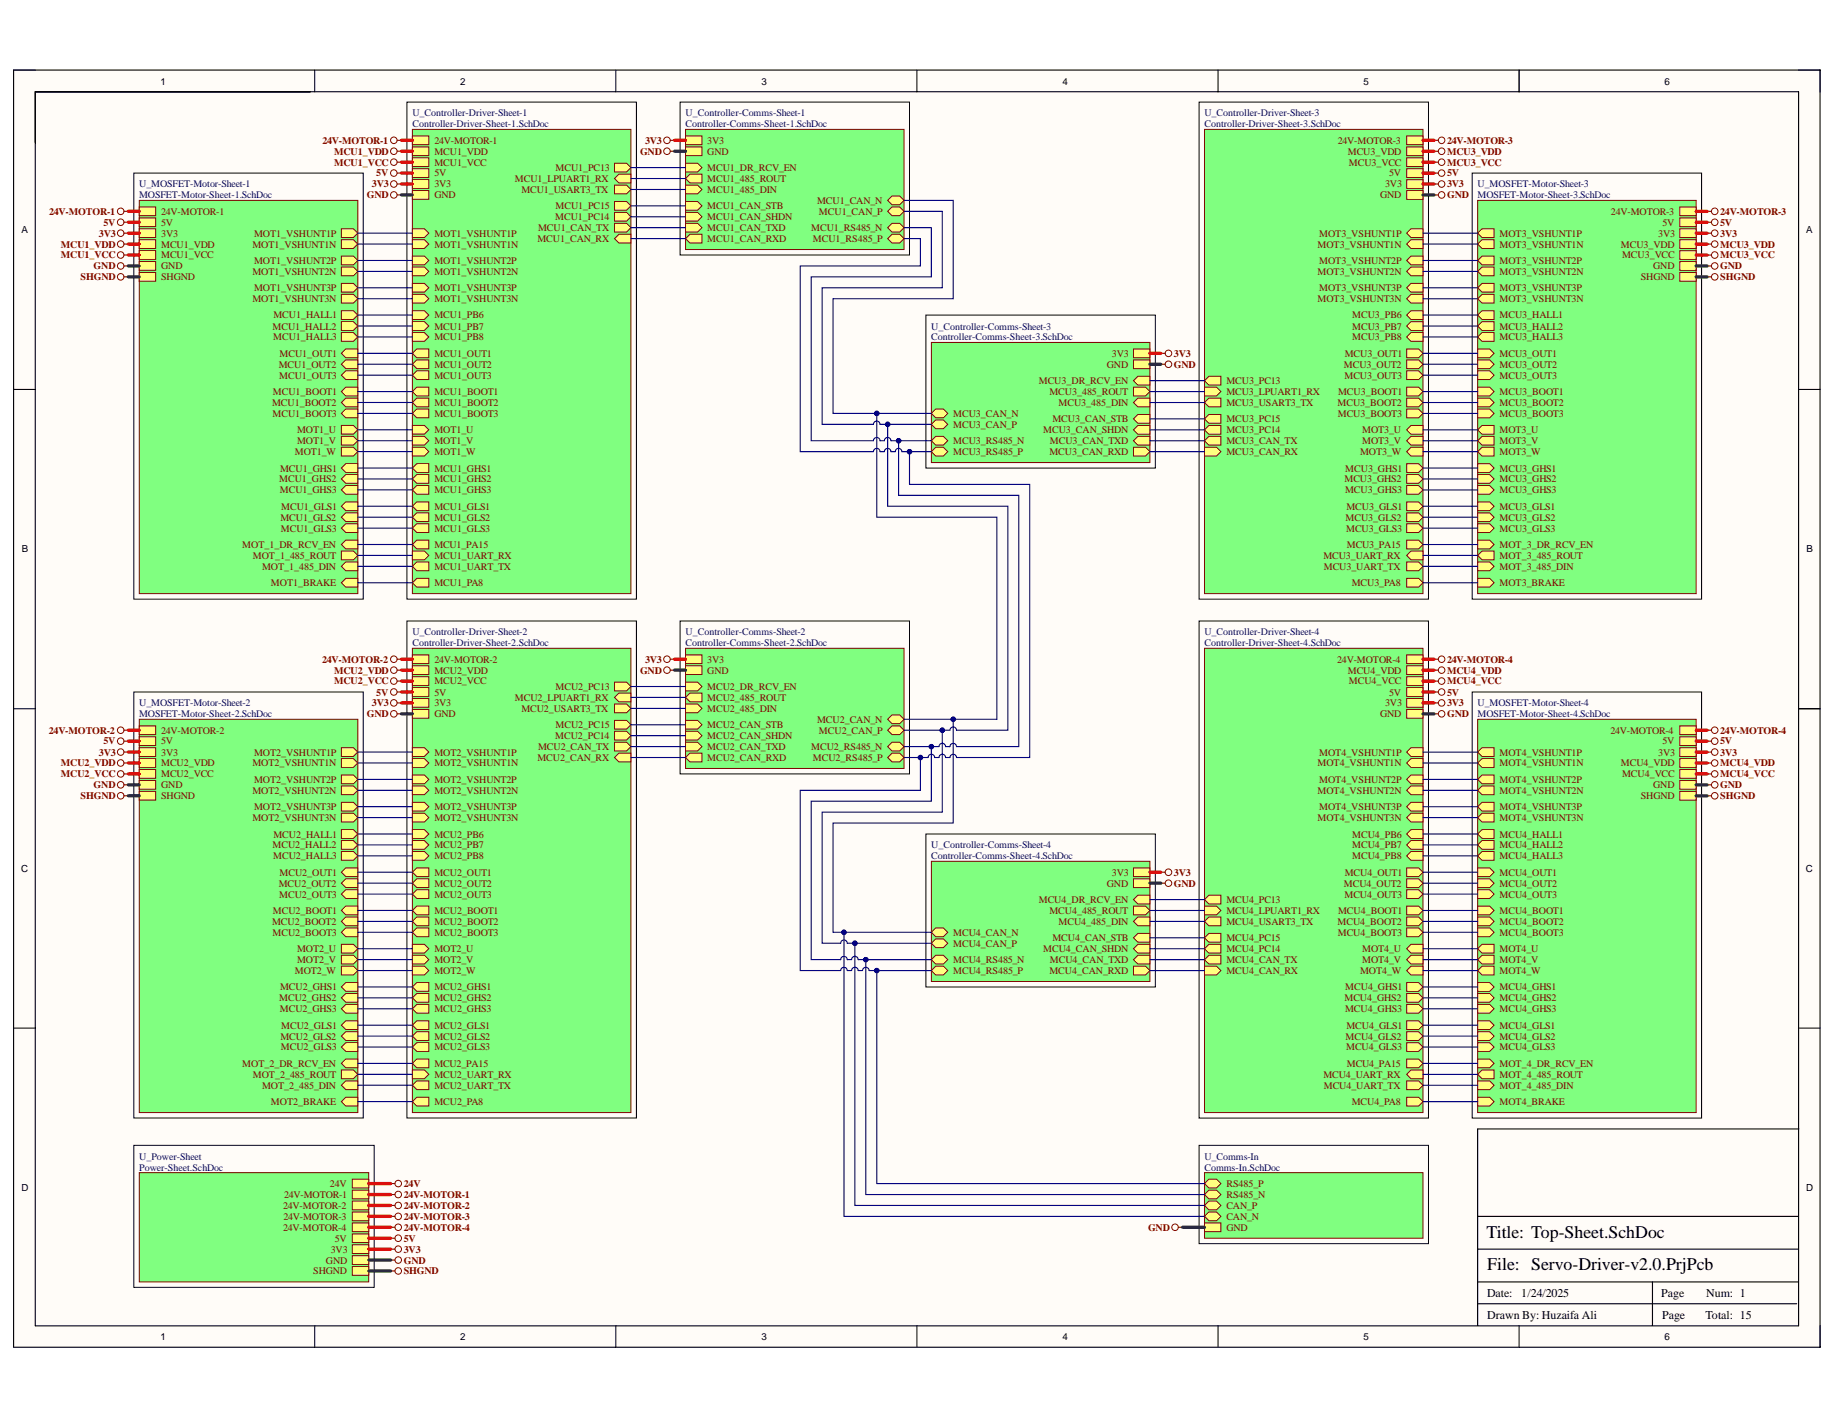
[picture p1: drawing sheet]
<svg xmlns="http://www.w3.org/2000/svg" width="279mm" height="216mm" viewBox="0 0 279 216" stroke-linecap="round" stroke-linejoin="round" font-family="sans-serif">
<defs><g id="words">
<g font-size="2.7">
<text x="226.2" y="188.3">Title: Top-Sheet.SchDoc</text>
<text x="226.3" y="193.3">File: Servo-Driver-v2.0.PrjPcb</text>
</g>
<g font-size="1.8">
<text x="226.3" y="197.3">Date:</text>
<text x="231.5" y="197.3">1/24/2025</text>
<text x="252.8" y="197.3">Page</text>
<text x="259.6" y="197.3">Num: 1</text>
<text x="226.3" y="200.7">Drawn By: Huzaifa Ali</text>
<text x="252.9" y="200.7">Page</text>
<text x="259.5" y="200.7">Total: 15</text>
</g>
<g font-size="1.5">
<text x="24.4" y="12.9">1</text>
<text x="70" y="12.9">2</text>
<text x="115.9" y="12.9">3</text>
<text x="161.7" y="12.9">4</text>
<text x="207.5" y="12.9">5</text>
<text x="253.3" y="12.9">6</text>
<text x="3.3" y="35.5">A</text>
<text x="274.8" y="35.5">A</text>
<text x="3.3" y="84.1">B</text>
<text x="274.9" y="84.1">B</text>
<text x="3.2" y="132.7">C</text>
<text x="274.8" y="132.7">C</text>
<text x="3.3" y="181.3">D</text>
<text x="274.8" y="181.3">D</text>
<text x="24.4" y="203.9">1</text>
<text x="70" y="203.9">2</text>
<text x="115.9" y="203.9">3</text>
<text x="161.7" y="203.9">4</text>
<text x="207.5" y="203.9">5</text>
<text x="253.3" y="203.9">6</text>
</g>
<g font-size="1.5" fill="#000080">
<text x="62.8" y="17.7">U_Controller-Driver-Sheet-1</text>
<text x="104.3" y="17.7">U_Controller-Comms-Sheet-1</text>
<text x="183.3" y="17.7">U_Controller-Driver-Sheet-3</text>
<text x="62.8" y="19.4">Controller-Driver-Sheet-1.SchDoc</text>
<text x="104.3" y="19.4">Controller-Comms-Sheet-1.SchDoc</text>
<text x="183.3" y="19.4">Controller-Driver-Sheet-3.SchDoc</text>
<text x="21.2" y="28.5">U_MOSFET-Motor-Sheet-1</text>
<text x="224.9" y="28.5">U_MOSFET-Motor-Sheet-3</text>
<text x="21.2" y="30.2">MOSFET-Motor-Sheet-1.SchDoc</text>
<text x="224.9" y="30.2">MOSFET-Motor-Sheet-3.SchDoc</text>
<text x="141.7" y="50.1">U_Controller-Comms-Sheet-3</text>
<text x="141.7" y="51.8">Controller-Comms-Sheet-3.SchDoc</text>
<text x="62.8" y="96.7">U_Controller-Driver-Sheet-2</text>
<text x="62.8" y="98.3">Controller-Driver-Sheet-2.SchDoc</text>
<text x="104.3" y="96.7">U_Controller-Comms-Sheet-2</text>
<text x="104.3" y="98.3">Controller-Comms-Sheet-2.SchDoc</text>
<text x="183.3" y="96.7">U_Controller-Driver-Sheet-4</text>
<text x="183.3" y="98.3">Controller-Driver-Sheet-4.SchDoc</text>
<text x="21.2" y="107.5">U_MOSFET-Motor-Sheet-2</text>
<text x="224.9" y="107.5">U_MOSFET-Motor-Sheet-4</text>
<text x="21.2" y="109.1">MOSFET-Motor-Sheet-2.SchDoc</text>
<text x="224.9" y="109.1">MOSFET-Motor-Sheet-4.SchDoc</text>
<text x="141.7" y="129.1">U_Controller-Comms-Sheet-4</text>
<text x="141.7" y="130.7">Controller-Comms-Sheet-4.SchDoc</text>
<text x="21.2" y="176.4">U_Power-Sheet</text>
<text x="21.2" y="178.1">Power-Sheet.SchDoc</text>
<text x="183.3" y="176.4">U_Comms-In</text>
<text x="183.3" y="178.1">Comms-In.SchDoc</text>
</g>
<g font-size="1.5" fill="#800000">
<text x="49.1" y="21.9">24V-MOTOR-1</text>
<text x="50.8" y="23.5">MCU1_VDD</text>
<text x="66.1" y="21.9">24V-MOTOR-1</text>
<text x="66.1" y="23.5">MCU1_VDD</text>
<text x="97.4" y="23.5">GND</text>
<text x="98.2" y="21.9">3V3</text>
<text x="107.6" y="23.5">GND</text>
<text x="107.6" y="21.9">3V3</text>
<text x="203.6" y="21.9">24V-MOTOR-3</text>
<text x="205.1" y="23.5">MCU3_VDD</text>
<text x="220.2" y="21.9">24V-MOTOR-3</text>
<text x="220.2" y="23.5">MCU3_VDD</text>
<text x="50.8" y="25.2">MCU1_VCC</text>
<text x="56.6" y="28.5">3V3</text>
<text x="57.3" y="26.9">5V</text>
<text x="66.1" y="28.5">3V3</text>
<text x="66.1" y="26.9">5V</text>
<text x="66.1" y="25.2">MCU1_VCC</text>
<text x="78.4" y="27.7">MCU1_LPUART1_RX</text>
<text x="79.3" y="29.3">MCU1_USART3_TX</text>
<text x="84.5" y="26">MCU1_PC13</text>
<text x="107.6" y="26">MCU1_DR_RCV_EN</text>
<text x="107.6" y="27.7">MCU1_485_ROUT</text>
<text x="107.6" y="29.3">MCU1_485_DIN</text>
<text x="205.3" y="25.2">MCU3_VCC</text>
<text x="210.8" y="28.5">3V3</text>
<text x="211.4" y="26.9">5V</text>
<text x="220.2" y="28.5">3V3</text>
<text x="220.2" y="26.9">5V</text>
<text x="220.2" y="25.2">MCU3_VCC</text>
<text x="7.5" y="32.7">24V-MOTOR-1</text>
<text x="15.1" y="36">3V3</text>
<text x="15.7" y="34.3">5V</text>
<text x="24.5" y="32.7">24V-MOTOR-1</text>
<text x="24.5" y="34.3">5V</text>
<text x="24.5" y="36">3V3</text>
<text x="38.7" y="36">MOT1_VSHUNT1P</text>
<text x="55.8" y="30.2">GND</text>
<text x="66.1" y="30.2">GND</text>
<text x="66.1" y="36">MOT1_VSHUNT1P</text>
<text x="81.9" y="35.2">MCU1_CAN_TX</text>
<text x="84.5" y="33.5">MCU1_PC14</text>
<text x="84.5" y="31.8">MCU1_PC15</text>
<text x="107.6" y="31.8">MCU1_CAN_STB</text>
<text x="107.6" y="35.2">MCU1_CAN_TXD</text>
<text x="107.6" y="33.5">MCU1_CAN_SHDN</text>
<text x="123.4" y="35.2">MCU1_RS485_N</text>
<text x="124.3" y="31">MCU1_CAN_N</text>
<text x="124.6" y="32.7">MCU1_CAN_P</text>
<text x="200.8" y="36">MOT3_VSHUNT1P</text>
<text x="210" y="30.2">GND</text>
<text x="220.2" y="30.2">GND</text>
<text x="228.2" y="36">MOT3_VSHUNT1P</text>
<text x="245.2" y="32.7">24V-MOTOR-3</text>
<text x="252.3" y="36">3V3</text>
<text x="253" y="34.3">5V</text>
<text x="261.8" y="32.7">24V-MOTOR-3</text>
<text x="261.8" y="36">3V3</text>
<text x="261.8" y="34.3">5V</text>
<text x="9.3" y="37.7">MCU1_VDD</text>
<text x="9.3" y="39.3">MCU1_VCC</text>
<text x="14.3" y="41">GND</text>
<text x="24.5" y="41">GND</text>
<text x="24.5" y="37.7">MCU1_VDD</text>
<text x="24.5" y="39.3">MCU1_VCC</text>
<text x="38.4" y="37.7">MOT1_VSHUNT1N</text>
<text x="38.4" y="41.8">MOT1_VSHUNT2N</text>
<text x="38.7" y="40.2">MOT1_VSHUNT2P</text>
<text x="66.1" y="37.7">MOT1_VSHUNT1N</text>
<text x="66.1" y="40.2">MOT1_VSHUNT2P</text>
<text x="66.1" y="41.8">MOT1_VSHUNT2N</text>
<text x="81.8" y="36.8">MCU1_CAN_RX</text>
<text x="107.6" y="36.8">MCU1_CAN_RXD</text>
<text x="123.7" y="36.8">MCU1_RS485_P</text>
<text x="200.5" y="37.7">MOT3_VSHUNT1N</text>
<text x="200.5" y="41.8">MOT3_VSHUNT2N</text>
<text x="200.8" y="40.2">MOT3_VSHUNT2P</text>
<text x="228.2" y="37.7">MOT3_VSHUNT1N</text>
<text x="228.2" y="40.2">MOT3_VSHUNT2P</text>
<text x="228.2" y="41.8">MOT3_VSHUNT2N</text>
<text x="246.7" y="37.7">MCU3_VDD</text>
<text x="246.9" y="39.3">MCU3_VCC</text>
<text x="251.6" y="41">GND</text>
<text x="261.8" y="41">GND</text>
<text x="261.8" y="37.7">MCU3_VDD</text>
<text x="261.8" y="39.3">MCU3_VCC</text>
<text x="12.3" y="42.7">SHGND</text>
<text x="24.5" y="42.7">SHGND</text>
<text x="38.4" y="46">MOT1_VSHUNT3N</text>
<text x="38.7" y="44.3">MOT1_VSHUNT3P</text>
<text x="66.1" y="44.3">MOT1_VSHUNT3P</text>
<text x="66.1" y="46">MOT1_VSHUNT3N</text>
<text x="200.5" y="46">MOT3_VSHUNT3N</text>
<text x="200.8" y="44.3">MOT3_VSHUNT3P</text>
<text x="228.2" y="44.3">MOT3_VSHUNT3P</text>
<text x="228.2" y="46">MOT3_VSHUNT3N</text>
<text x="249.7" y="42.7">SHGND</text>
<text x="261.8" y="42.7">SHGND</text>
<text x="41.5" y="50.1">MCU1_HALL2</text>
<text x="41.6" y="51.8">MCU1_HALL3</text>
<text x="41.6" y="48.5">MCU1_HALL1</text>
<text x="66.1" y="48.5">MCU1_PB6</text>
<text x="66.1" y="50.1">MCU1_PB7</text>
<text x="66.1" y="51.8">MCU1_PB8</text>
<text x="205.8" y="48.5">MCU3_PB6</text>
<text x="205.8" y="50.1">MCU3_PB7</text>
<text x="205.8" y="51.8">MCU3_PB8</text>
<text x="228.2" y="48.5">MCU3_HALL1</text>
<text x="228.2" y="50.1">MCU3_HALL2</text>
<text x="228.2" y="51.8">MCU3_HALL3</text>
<text x="42.4" y="55.9">MCU1_OUT2</text>
<text x="42.5" y="57.6">MCU1_OUT3</text>
<text x="42.5" y="54.3">MCU1_OUT1</text>
<text x="66.1" y="54.3">MCU1_OUT1</text>
<text x="66.1" y="55.9">MCU1_OUT2</text>
<text x="66.1" y="57.6">MCU1_OUT3</text>
<text x="158.1" y="58.4">MCU3_DR_RCV_EN</text>
<text x="168.4" y="55.9">GND</text>
<text x="169.2" y="54.3">3V3</text>
<text x="178.6" y="55.9">GND</text>
<text x="178.6" y="54.3">3V3</text>
<text x="186.6" y="58.4">MCU3_PC13</text>
<text x="204.5" y="55.9">MCU3_OUT2</text>
<text x="204.6" y="57.6">MCU3_OUT3</text>
<text x="204.6" y="54.3">MCU3_OUT1</text>
<text x="228.2" y="54.3">MCU3_OUT1</text>
<text x="228.2" y="55.9">MCU3_OUT2</text>
<text x="228.2" y="57.6">MCU3_OUT3</text>
<text x="41.4" y="61.8">MCU1_BOOT2</text>
<text x="41.5" y="63.4">MCU1_BOOT3</text>
<text x="41.5" y="60.1">MCU1_BOOT1</text>
<text x="45.2" y="65.9">MOT1_U</text>
<text x="66.1" y="60.1">MCU1_BOOT1</text>
<text x="66.1" y="61.8">MCU1_BOOT2</text>
<text x="66.1" y="63.4">MCU1_BOOT3</text>
<text x="66.1" y="65.9">MOT1_U</text>
<text x="145.1" y="65.1">MCU3_CAN_P</text>
<text x="145.1" y="63.4">MCU3_CAN_N</text>
<text x="158.8" y="65.9">MCU3_CAN_SHDN</text>
<text x="159.7" y="60.1">MCU3_485_ROUT</text>
<text x="160.2" y="64.3">MCU3_CAN_STB</text>
<text x="161.1" y="61.8">MCU3_485_DIN</text>
<text x="186.6" y="61.8">MCU3_USART3_TX</text>
<text x="186.6" y="60.1">MCU3_LPUART1_RX</text>
<text x="186.6" y="65.9">MCU3_PC14</text>
<text x="186.6" y="64.3">MCU3_PC15</text>
<text x="203.5" y="61.8">MCU3_BOOT2</text>
<text x="203.6" y="63.4">MCU3_BOOT3</text>
<text x="203.6" y="60.1">MCU3_BOOT1</text>
<text x="207.3" y="65.9">MOT3_U</text>
<text x="228.2" y="60.1">MCU3_BOOT1</text>
<text x="228.2" y="61.8">MCU3_BOOT2</text>
<text x="228.2" y="63.4">MCU3_BOOT3</text>
<text x="228.2" y="65.9">MOT3_U</text>
<text x="42.6" y="71.8">MCU1_GHS1</text>
<text x="44.9" y="69.3">MOT1_W</text>
<text x="45.2" y="67.6">MOT1_V</text>
<text x="66.1" y="71.8">MCU1_GHS1</text>
<text x="66.1" y="69.3">MOT1_W</text>
<text x="66.1" y="67.6">MOT1_V</text>
<text x="145.1" y="67.6">MCU3_RS485_N</text>
<text x="145.1" y="69.3">MCU3_RS485_P</text>
<text x="159.7" y="69.3">MCU3_CAN_RXD</text>
<text x="159.8" y="67.6">MCU3_CAN_TXD</text>
<text x="186.6" y="69.3">MCU3_CAN_RX</text>
<text x="186.6" y="67.6">MCU3_CAN_TX</text>
<text x="204.7" y="71.8">MCU3_GHS1</text>
<text x="207" y="69.3">MOT3_W</text>
<text x="207.3" y="67.6">MOT3_V</text>
<text x="228.2" y="71.8">MCU3_GHS1</text>
<text x="228.2" y="69.3">MOT3_W</text>
<text x="228.2" y="67.6">MOT3_V</text>
<text x="42.5" y="73.4">MCU1_GHS2</text>
<text x="42.6" y="75.1">MCU1_GHS3</text>
<text x="42.8" y="77.5">MCU1_GLS1</text>
<text x="66.1" y="77.5">MCU1_GLS1</text>
<text x="66.1" y="73.4">MCU1_GHS2</text>
<text x="66.1" y="75.1">MCU1_GHS3</text>
<text x="204.6" y="73.4">MCU3_GHS2</text>
<text x="204.7" y="75.1">MCU3_GHS3</text>
<text x="204.9" y="77.5">MCU3_GLS1</text>
<text x="228.2" y="77.5">MCU3_GLS1</text>
<text x="228.2" y="73.4">MCU3_GHS2</text>
<text x="228.2" y="75.1">MCU3_GHS3</text>
<text x="36.9" y="83.4">MOT_1_DR_RCV_EN</text>
<text x="42.7" y="79.2">MCU1_GLS2</text>
<text x="42.8" y="80.9">MCU1_GLS3</text>
<text x="66.1" y="83.4">MCU1_PA15</text>
<text x="66.1" y="79.2">MCU1_GLS2</text>
<text x="66.1" y="80.9">MCU1_GLS3</text>
<text x="204.8" y="79.2">MCU3_GLS2</text>
<text x="204.9" y="80.9">MCU3_GLS3</text>
<text x="205" y="83.4">MCU3_PA15</text>
<text x="228.2" y="83.4">MOT_3_DR_RCV_EN</text>
<text x="228.2" y="79.2">MCU3_GLS2</text>
<text x="228.2" y="80.9">MCU3_GLS3</text>
<text x="38.5" y="85">MOT_1_485_ROUT</text>
<text x="39.9" y="86.7">MOT_1_485_DIN</text>
<text x="41.2" y="89.2">MOT1_BRAKE</text>
<text x="66.1" y="89.2">MCU1_PA8</text>
<text x="66.1" y="85">MCU1_UART_RX</text>
<text x="66.1" y="86.7">MCU1_UART_TX</text>
<text x="201.4" y="85">MCU3_UART_RX</text>
<text x="201.5" y="86.7">MCU3_UART_TX</text>
<text x="205.7" y="89.2">MCU3_PA8</text>
<text x="228.2" y="85">MOT_3_485_ROUT</text>
<text x="228.2" y="86.7">MOT_3_485_DIN</text>
<text x="228.2" y="89.2">MOT3_BRAKE</text>
<text x="49" y="100.8">24V-MOTOR-2</text>
<text x="66.1" y="100.8">24V-MOTOR-2</text>
<text x="98.2" y="100.8">3V3</text>
<text x="107.6" y="100.8">3V3</text>
<text x="203.5" y="100.8">24V-MOTOR-4</text>
<text x="220.2" y="100.8">24V-MOTOR-4</text>
<text x="50.8" y="102.5">MCU2_VDD</text>
<text x="50.8" y="104.1">MCU2_VCC</text>
<text x="56.6" y="107.5">3V3</text>
<text x="57.3" y="105.8">5V</text>
<text x="66.1" y="107.5">3V3</text>
<text x="66.1" y="105.8">5V</text>
<text x="66.1" y="104.1">MCU2_VCC</text>
<text x="66.1" y="102.5">MCU2_VDD</text>
<text x="78.4" y="106.6">MCU2_LPUART1_RX</text>
<text x="84.5" y="105">MCU2_PC13</text>
<text x="97.4" y="102.5">GND</text>
<text x="107.6" y="105">MCU2_DR_RCV_EN</text>
<text x="107.6" y="106.6">MCU2_485_ROUT</text>
<text x="107.6" y="102.5">GND</text>
<text x="205.1" y="102.5">MCU4_VDD</text>
<text x="205.3" y="104.1">MCU4_VCC</text>
<text x="210.8" y="107.5">3V3</text>
<text x="211.4" y="105.8">5V</text>
<text x="220.2" y="107.5">3V3</text>
<text x="220.2" y="105.8">5V</text>
<text x="220.2" y="102.5">MCU4_VDD</text>
<text x="220.2" y="104.1">MCU4_VCC</text>
<text x="7.4" y="111.6">24V-MOTOR-2</text>
<text x="15.7" y="113.3">5V</text>
<text x="24.5" y="111.6">24V-MOTOR-2</text>
<text x="24.5" y="113.3">5V</text>
<text x="55.8" y="109.1">GND</text>
<text x="66.1" y="109.1">GND</text>
<text x="79.3" y="108.3">MCU2_USART3_TX</text>
<text x="84.5" y="112.5">MCU2_PC14</text>
<text x="84.5" y="110.8">MCU2_PC15</text>
<text x="107.6" y="110.8">MCU2_CAN_STB</text>
<text x="107.6" y="112.5">MCU2_CAN_SHDN</text>
<text x="107.6" y="108.3">MCU2_485_DIN</text>
<text x="124.3" y="110">MCU2_CAN_N</text>
<text x="124.6" y="111.6">MCU2_CAN_P</text>
<text x="210" y="109.1">GND</text>
<text x="220.2" y="109.1">GND</text>
<text x="245.1" y="111.6">24V-MOTOR-4</text>
<text x="253" y="113.3">5V</text>
<text x="261.8" y="111.6">24V-MOTOR-4</text>
<text x="261.8" y="113.3">5V</text>
<text x="9.3" y="116.6">MCU2_VDD</text>
<text x="9.3" y="118.3">MCU2_VCC</text>
<text x="14.3" y="119.9">GND</text>
<text x="15.1" y="115">3V3</text>
<text x="24.5" y="119.9">GND</text>
<text x="24.5" y="115">3V3</text>
<text x="24.5" y="116.6">MCU2_VDD</text>
<text x="24.5" y="118.3">MCU2_VCC</text>
<text x="38.4" y="116.6">MOT2_VSHUNT1N</text>
<text x="38.7" y="115">MOT2_VSHUNT1P</text>
<text x="38.7" y="119.1">MOT2_VSHUNT2P</text>
<text x="66.1" y="115">MOT2_VSHUNT1P</text>
<text x="66.1" y="116.6">MOT2_VSHUNT1N</text>
<text x="66.1" y="119.1">MOT2_VSHUNT2P</text>
<text x="81.8" y="115.8">MCU2_CAN_RX</text>
<text x="81.9" y="114.1">MCU2_CAN_TX</text>
<text x="107.6" y="114.1">MCU2_CAN_TXD</text>
<text x="107.6" y="115.8">MCU2_CAN_RXD</text>
<text x="123.4" y="114.1">MCU2_RS485_N</text>
<text x="123.7" y="115.8">MCU2_RS485_P</text>
<text x="200.5" y="116.6">MOT4_VSHUNT1N</text>
<text x="200.8" y="115">MOT4_VSHUNT1P</text>
<text x="200.8" y="119.1">MOT4_VSHUNT2P</text>
<text x="228.2" y="115">MOT4_VSHUNT1P</text>
<text x="228.2" y="116.6">MOT4_VSHUNT1N</text>
<text x="228.2" y="119.1">MOT4_VSHUNT2P</text>
<text x="246.7" y="116.6">MCU4_VDD</text>
<text x="246.9" y="118.3">MCU4_VCC</text>
<text x="251.6" y="119.9">GND</text>
<text x="252.3" y="115">3V3</text>
<text x="261.8" y="119.9">GND</text>
<text x="261.8" y="115">3V3</text>
<text x="261.8" y="116.6">MCU4_VDD</text>
<text x="261.8" y="118.3">MCU4_VCC</text>
<text x="12.3" y="121.6">SHGND</text>
<text x="24.5" y="121.6">SHGND</text>
<text x="38.4" y="120.8">MOT2_VSHUNT2N</text>
<text x="38.4" y="124.9">MOT2_VSHUNT3N</text>
<text x="38.7" y="123.2">MOT2_VSHUNT3P</text>
<text x="66.1" y="120.8">MOT2_VSHUNT2N</text>
<text x="66.1" y="123.2">MOT2_VSHUNT3P</text>
<text x="66.1" y="124.9">MOT2_VSHUNT3N</text>
<text x="200.5" y="120.8">MOT4_VSHUNT2N</text>
<text x="200.5" y="124.9">MOT4_VSHUNT3N</text>
<text x="200.8" y="123.2">MOT4_VSHUNT3P</text>
<text x="228.2" y="120.8">MOT4_VSHUNT2N</text>
<text x="228.2" y="123.2">MOT4_VSHUNT3P</text>
<text x="228.2" y="124.9">MOT4_VSHUNT3N</text>
<text x="249.7" y="121.6">SHGND</text>
<text x="261.8" y="121.6">SHGND</text>
<text x="41.5" y="129.1">MCU2_HALL2</text>
<text x="41.6" y="130.7">MCU2_HALL3</text>
<text x="41.6" y="127.4">MCU2_HALL1</text>
<text x="66.1" y="127.4">MCU2_PB6</text>
<text x="66.1" y="129.1">MCU2_PB7</text>
<text x="66.1" y="130.7">MCU2_PB8</text>
<text x="205.8" y="127.4">MCU4_PB6</text>
<text x="205.8" y="129.1">MCU4_PB7</text>
<text x="205.8" y="130.7">MCU4_PB8</text>
<text x="228.2" y="127.4">MCU4_HALL1</text>
<text x="228.2" y="129.1">MCU4_HALL2</text>
<text x="228.2" y="130.7">MCU4_HALL3</text>
<text x="42.4" y="134.9">MCU2_OUT2</text>
<text x="42.5" y="136.6">MCU2_OUT3</text>
<text x="42.5" y="133.2">MCU2_OUT1</text>
<text x="66.1" y="133.2">MCU2_OUT1</text>
<text x="66.1" y="134.9">MCU2_OUT2</text>
<text x="66.1" y="136.6">MCU2_OUT3</text>
<text x="158.1" y="137.4">MCU4_DR_RCV_EN</text>
<text x="168.4" y="134.9">GND</text>
<text x="169.2" y="133.2">3V3</text>
<text x="178.6" y="134.9">GND</text>
<text x="178.6" y="133.2">3V3</text>
<text x="186.6" y="137.4">MCU4_PC13</text>
<text x="204.5" y="134.9">MCU4_OUT2</text>
<text x="204.6" y="136.6">MCU4_OUT3</text>
<text x="204.6" y="133.2">MCU4_OUT1</text>
<text x="228.2" y="133.2">MCU4_OUT1</text>
<text x="228.2" y="134.9">MCU4_OUT2</text>
<text x="228.2" y="136.6">MCU4_OUT3</text>
<text x="41.4" y="140.7">MCU2_BOOT2</text>
<text x="41.5" y="142.4">MCU2_BOOT3</text>
<text x="41.5" y="139.1">MCU2_BOOT1</text>
<text x="66.1" y="139.1">MCU2_BOOT1</text>
<text x="66.1" y="140.7">MCU2_BOOT2</text>
<text x="66.1" y="142.4">MCU2_BOOT3</text>
<text x="145.1" y="142.4">MCU4_CAN_N</text>
<text x="159.7" y="139.1">MCU4_485_ROUT</text>
<text x="160.2" y="143.2">MCU4_CAN_STB</text>
<text x="161.1" y="140.7">MCU4_485_DIN</text>
<text x="186.6" y="140.7">MCU4_USART3_TX</text>
<text x="186.6" y="139.1">MCU4_LPUART1_RX</text>
<text x="186.6" y="143.2">MCU4_PC15</text>
<text x="203.5" y="140.7">MCU4_BOOT2</text>
<text x="203.6" y="142.4">MCU4_BOOT3</text>
<text x="203.6" y="139.1">MCU4_BOOT1</text>
<text x="228.2" y="139.1">MCU4_BOOT1</text>
<text x="228.2" y="140.7">MCU4_BOOT2</text>
<text x="228.2" y="142.4">MCU4_BOOT3</text>
<text x="44.9" y="148.2">MOT2_W</text>
<text x="45.2" y="144.9">MOT2_U</text>
<text x="45.2" y="146.5">MOT2_V</text>
<text x="66.1" y="148.2">MOT2_W</text>
<text x="66.1" y="144.9">MOT2_U</text>
<text x="66.1" y="146.5">MOT2_V</text>
<text x="145.1" y="144">MCU4_CAN_P</text>
<text x="145.1" y="146.5">MCU4_RS485_N</text>
<text x="145.1" y="148.2">MCU4_RS485_P</text>
<text x="158.8" y="144.9">MCU4_CAN_SHDN</text>
<text x="159.7" y="148.2">MCU4_CAN_RXD</text>
<text x="159.8" y="146.5">MCU4_CAN_TXD</text>
<text x="186.6" y="148.2">MCU4_CAN_RX</text>
<text x="186.6" y="146.5">MCU4_CAN_TX</text>
<text x="186.6" y="144.9">MCU4_PC14</text>
<text x="207" y="148.2">MOT4_W</text>
<text x="207.3" y="144.9">MOT4_U</text>
<text x="207.3" y="146.5">MOT4_V</text>
<text x="228.2" y="148.2">MOT4_W</text>
<text x="228.2" y="144.9">MOT4_U</text>
<text x="228.2" y="146.5">MOT4_V</text>
<text x="42.5" y="152.3">MCU2_GHS2</text>
<text x="42.6" y="154">MCU2_GHS3</text>
<text x="42.6" y="150.7">MCU2_GHS1</text>
<text x="66.1" y="150.7">MCU2_GHS1</text>
<text x="66.1" y="152.3">MCU2_GHS2</text>
<text x="66.1" y="154">MCU2_GHS3</text>
<text x="204.6" y="152.3">MCU4_GHS2</text>
<text x="204.7" y="154">MCU4_GHS3</text>
<text x="204.7" y="150.7">MCU4_GHS1</text>
<text x="228.2" y="150.7">MCU4_GHS1</text>
<text x="228.2" y="152.3">MCU4_GHS2</text>
<text x="228.2" y="154">MCU4_GHS3</text>
<text x="42.7" y="158.2">MCU2_GLS2</text>
<text x="42.8" y="159.8">MCU2_GLS3</text>
<text x="42.8" y="156.5">MCU2_GLS1</text>
<text x="66.1" y="156.5">MCU2_GLS1</text>
<text x="66.1" y="158.2">MCU2_GLS2</text>
<text x="66.1" y="159.8">MCU2_GLS3</text>
<text x="204.8" y="158.2">MCU4_GLS2</text>
<text x="204.9" y="159.8">MCU4_GLS3</text>
<text x="204.9" y="156.5">MCU4_GLS1</text>
<text x="228.2" y="156.5">MCU4_GLS1</text>
<text x="228.2" y="158.2">MCU4_GLS2</text>
<text x="228.2" y="159.8">MCU4_GLS3</text>
<text x="36.9" y="162.3">MOT_2_DR_RCV_EN</text>
<text x="38.5" y="164">MOT_2_485_ROUT</text>
<text x="39.9" y="165.7">MOT_2_485_DIN</text>
<text x="66.1" y="164">MCU2_UART_RX</text>
<text x="66.1" y="165.7">MCU2_UART_TX</text>
<text x="66.1" y="162.3">MCU2_PA15</text>
<text x="201.4" y="164">MCU4_UART_RX</text>
<text x="201.5" y="165.7">MCU4_UART_TX</text>
<text x="205" y="162.3">MCU4_PA15</text>
<text x="228.2" y="162.3">MOT_4_DR_RCV_EN</text>
<text x="228.2" y="164">MOT_4_485_ROUT</text>
<text x="228.2" y="165.7">MOT_4_485_DIN</text>
<text x="41.2" y="168.1">MOT2_BRAKE</text>
<text x="66.1" y="168.1">MCU2_PA8</text>
<text x="205.7" y="168.1">MCU4_PA8</text>
<text x="228.2" y="168.1">MOT4_BRAKE</text>
<text x="43.1" y="183.9">24V-MOTOR-2</text>
<text x="43.1" y="185.6">24V-MOTOR-3</text>
<text x="43.2" y="182.3">24V-MOTOR-1</text>
<text x="50.2" y="180.6">24V</text>
<text x="61.4" y="185.6">24V-MOTOR-3</text>
<text x="61.4" y="183.9">24V-MOTOR-2</text>
<text x="61.4" y="182.3">24V-MOTOR-1</text>
<text x="61.4" y="180.6">24V</text>
<text x="186.6" y="180.6">RS485_P</text>
<text x="186.6" y="182.3">RS485_N</text>
<text x="186.6" y="183.9">CAN_P</text>
<text x="186.6" y="185.6">CAN_N</text>
<text x="43.1" y="187.3">24V-MOTOR-4</text>
<text x="50.3" y="190.6">3V3</text>
<text x="51" y="188.9">5V</text>
<text x="61.4" y="190.6">3V3</text>
<text x="61.4" y="188.9">5V</text>
<text x="61.4" y="187.3">24V-MOTOR-4</text>
<text x="174.7" y="187.3">GND</text>
<text x="186.6" y="187.3">GND</text>
<text x="47.7" y="193.9">SHGND</text>
<text x="49.6" y="192.2">GND</text>
<text x="61.4" y="192.2">GND</text>
<text x="61.4" y="193.9">SHGND</text>
</g>
</g></defs>
<g fill="#fffcf8">
<path d="M2.1 10.7h274.9v194.3h-274.9z" fill-rule="evenodd"/>
<path d="M5.4 14h268.3v187.7h-268.3z" fill-rule="evenodd"/>
</g>
<g fill="none" stroke="#000" stroke-width=".15">
<path d="M2.1 10.7h3.3M47.9 10.7v3.3M93.7 10.7v3.3M139.5 10.7v3.3M185.4 10.7v3.3M231.2 10.7v3.3M273.7 10.7h3.3v3.3M2.1 59.2h3.3M273.7 59.2h3.3M2.1 107.8h3.3M273.7 107.8h3.3M2.1 156.4h3.3"/>
<path d="M273.7 156.4h3.3M47.9 201.7v3.3M93.7 201.7v3.3M139.5 201.7v3.3M185.4 201.7v3.3M231.2 201.7v3.3M277 201.7v3.3"/>
</g>
<path d="M2.1 10.7h274.9v194.3h-274.9zM5.4 14h268.3v187.7h-268.3zM231.2 10.7v3.3M273.7 107.8h3.3M273.7 171.8h-48.8v29.9M224.9 198.4h48.5M224.9 195h48.7M224.9 190.1h48.7M224.9 185.1h48.7M251.5 195v6.7" fill="none" stroke="#000" stroke-width=".17"/>
<path d="M183.3 178.4h33.2v10h-33.2z" fill-rule="evenodd" fill="#80ff80"/>
<path d="M183.3 178.4h33.2v10h-33.2z" fill="none" stroke="#800000" stroke-width=".15"/>
<path d="M183.3 180.1l.7-.7h1.1l.7 .7-.7 .6h-1.1z" fill-rule="evenodd" fill="#ffff80"/>
<path d="M183.3 180.1l.7-.7h1.1l.7 .7-.7 .6h-1.1z" fill="none" stroke="#800000" stroke-width=".15"/>
<path d="M183.3 181.7l.7-.6h1.1l.7 .6-.7 .7h-1.1z" fill-rule="evenodd" fill="#ffff80"/>
<path d="M183.3 181.7l.7-.6h1.1l.7 .6-.7 .7h-1.1z" fill="none" stroke="#800000" stroke-width=".15"/>
<path d="M183.3 183.4l.7-.7h1.1l.7 .7-.7 .7h-1.1z" fill-rule="evenodd" fill="#ffff80"/>
<path d="M183.3 183.4l.7-.7h1.1l.7 .7-.7 .7h-1.1z" fill="none" stroke="#800000" stroke-width=".15"/>
<path d="M183.3 185.1l.7-.7h1.1l.7 .7-.7 .6h-1.1z" fill-rule="evenodd" fill="#ffff80"/>
<path d="M183.3 185.1l.7-.7h1.1l.7 .7-.7 .6h-1.1z" fill="none" stroke="#800000" stroke-width=".15"/>
<path d="M183.3 186.1h2.5v1.3h-2.5z" fill-rule="evenodd" fill="#ffff80"/>
<path d="M183.3 186.1h2.5v1.3h-2.5z" fill="none" stroke="#800000" stroke-width=".15"/>
<path d="M183.3 98.6h33.2v70.7h-33.2z" fill-rule="evenodd" fill="#80ff80"/>
<path d="M183.3 98.6h33.2v70.7h-33.2z" fill="none" stroke="#800000" stroke-width=".15"/>
<path d="M214.1 107.9h2.4v1.4h-2.4z" fill-rule="evenodd" fill="#ffff80"/>
<path d="M214.1 107.9h2.4v1.4h-2.4z" fill="none" stroke="#800000" stroke-width=".15"/>
<path d="M214.1 106.3h2.4v1.3h-2.4z" fill-rule="evenodd" fill="#ffff80"/>
<path d="M214.1 106.3h2.4v1.3h-2.4z" fill="none" stroke="#800000" stroke-width=".15"/>
<path d="M214.1 104.6h2.4v1.4h-2.4z" fill-rule="evenodd" fill="#ffff80"/>
<path d="M214.1 104.6h2.4v1.4h-2.4z" fill="none" stroke="#800000" stroke-width=".15"/>
<path d="M214.1 99.6h2.4v1.4h-2.4z" fill-rule="evenodd" fill="#ffff80"/>
<path d="M214.1 99.6h2.4v1.4h-2.4z" fill="none" stroke="#800000" stroke-width=".15"/>
<path d="M214.1 167h1.8l.6 .6-.6 .7h-1.8z" fill-rule="evenodd" fill="#ffff80"/>
<path d="M214.1 167h1.8l.6 .6-.6 .7h-1.8z" fill="none" stroke="#800000" stroke-width=".15"/>
<path d="M214.7 162.8h1.8v1.3h-1.8l-.6-.6z" fill-rule="evenodd" fill="#ffff80"/>
<path d="M214.7 162.8h1.8v1.3h-1.8l-.6-.6z" fill="none" stroke="#800000" stroke-width=".15"/>
<path d="M214.1 164.5h1.8l.6 .6-.6 .7h-1.8z" fill-rule="evenodd" fill="#ffff80"/>
<path d="M214.1 164.5h1.8l.6 .6-.6 .7h-1.8z" fill="none" stroke="#800000" stroke-width=".15"/>
<path d="M183.3 147h1.8l.7 .7-.7 .6h-1.8z" fill-rule="evenodd" fill="#ffff80"/>
<path d="M183.3 147h1.8l.7 .7-.7 .6h-1.8z" fill="none" stroke="#800000" stroke-width=".15"/>
<path d="M183.3 146l.7-.7h1.8v1.4h-1.8z" fill-rule="evenodd" fill="#ffff80"/>
<path d="M183.3 146l.7-.7h1.8v1.4h-1.8z" fill="none" stroke="#800000" stroke-width=".15"/>
<path d="M214.1 161.1h1.8l.6 .7-.6 .7h-1.8z" fill-rule="evenodd" fill="#ffff80"/>
<path d="M214.1 161.1h1.8l.6 .7-.6 .7h-1.8z" fill="none" stroke="#800000" stroke-width=".15"/>
<path d="M214.7 126.2h1.8v1.4h-1.8l-.6-.7z" fill-rule="evenodd" fill="#ffff80"/>
<path d="M214.7 126.2h1.8v1.4h-1.8l-.6-.7z" fill="none" stroke="#800000" stroke-width=".15"/>
<path d="M214.7 127.9h1.8v1.3h-1.8l-.6-.6z" fill-rule="evenodd" fill="#ffff80"/>
<path d="M214.7 127.9h1.8v1.3h-1.8l-.6-.6z" fill="none" stroke="#800000" stroke-width=".15"/>
<path d="M214.7 129.6h1.8v1.3h-1.8l-.6-.7z" fill-rule="evenodd" fill="#ffff80"/>
<path d="M214.7 129.6h1.8v1.3h-1.8l-.6-.7z" fill="none" stroke="#800000" stroke-width=".15"/>
<path d="M183.3 140.2l.7-.7h1.8v1.4h-1.8z" fill-rule="evenodd" fill="#ffff80"/>
<path d="M183.3 140.2l.7-.7h1.8v1.4h-1.8z" fill="none" stroke="#800000" stroke-width=".15"/>
<path d="M183.3 137.9h1.8l.7 .6-.7 .7h-1.8z" fill-rule="evenodd" fill="#ffff80"/>
<path d="M183.3 137.9h1.8l.7 .6-.7 .7h-1.8z" fill="none" stroke="#800000" stroke-width=".15"/>
<path d="M183.3 136.9l.7-.7h1.8v1.3h-1.8z" fill-rule="evenodd" fill="#ffff80"/>
<path d="M183.3 136.9l.7-.7h1.8v1.3h-1.8z" fill="none" stroke="#800000" stroke-width=".15"/>
<path d="M214.1 155.3h1.8l.6 .7-.6 .6h-1.8z" fill-rule="evenodd" fill="#ffff80"/>
<path d="M214.1 155.3h1.8l.6 .7-.6 .6h-1.8z" fill="none" stroke="#800000" stroke-width=".15"/>
<path d="M214.1 157h1.8l.6 .6-.6 .7h-1.8z" fill-rule="evenodd" fill="#ffff80"/>
<path d="M214.1 157h1.8l.6 .6-.6 .7h-1.8z" fill="none" stroke="#800000" stroke-width=".15"/>
<path d="M214.1 158.6h1.8l.6 .7-.6 .7h-1.8z" fill-rule="evenodd" fill="#ffff80"/>
<path d="M214.1 158.6h1.8l.6 .7-.6 .7h-1.8z" fill="none" stroke="#800000" stroke-width=".15"/>
<path d="M214.1 149.5h1.8l.6 .7-.6 .6h-1.8z" fill-rule="evenodd" fill="#ffff80"/>
<path d="M214.1 149.5h1.8l.6 .7-.6 .6h-1.8z" fill="none" stroke="#800000" stroke-width=".15"/>
<path d="M214.1 151.2h1.8l.6 .6-.6 .7h-1.8z" fill-rule="evenodd" fill="#ffff80"/>
<path d="M214.1 151.2h1.8l.6 .6-.6 .7h-1.8z" fill="none" stroke="#800000" stroke-width=".15"/>
<path d="M214.1 152.8h1.8l.6 .7-.6 .7h-1.8z" fill-rule="evenodd" fill="#ffff80"/>
<path d="M214.1 152.8h1.8l.6 .7-.6 .7h-1.8z" fill="none" stroke="#800000" stroke-width=".15"/>
<path d="M214.1 132.1h1.8l.6 .6-.6 .7h-1.8z" fill-rule="evenodd" fill="#ffff80"/>
<path d="M214.1 132.1h1.8l.6 .6-.6 .7h-1.8z" fill="none" stroke="#800000" stroke-width=".15"/>
<path d="M214.1 133.7h1.8l.6 .7-.6 .6h-1.8z" fill-rule="evenodd" fill="#ffff80"/>
<path d="M214.1 133.7h1.8l.6 .7-.6 .6h-1.8z" fill="none" stroke="#800000" stroke-width=".15"/>
<path d="M214.1 135.4h1.8l.6 .6-.6 .7h-1.8z" fill-rule="evenodd" fill="#ffff80"/>
<path d="M214.1 135.4h1.8l.6 .6-.6 .7h-1.8z" fill="none" stroke="#800000" stroke-width=".15"/>
<path d="M214.1 137.9h1.8l.6 .6-.6 .7h-1.8z" fill-rule="evenodd" fill="#ffff80"/>
<path d="M214.1 137.9h1.8l.6 .6-.6 .7h-1.8z" fill="none" stroke="#800000" stroke-width=".15"/>
<path d="M214.1 139.5h1.8l.6 .7-.6 .7h-1.8z" fill-rule="evenodd" fill="#ffff80"/>
<path d="M214.1 139.5h1.8l.6 .7-.6 .7h-1.8z" fill="none" stroke="#800000" stroke-width=".15"/>
<path d="M214.1 141.2h1.8l.6 .6-.6 .7h-1.8z" fill-rule="evenodd" fill="#ffff80"/>
<path d="M214.1 141.2h1.8l.6 .6-.6 .7h-1.8z" fill="none" stroke="#800000" stroke-width=".15"/>
<path d="M214.7 113.8h1.8v1.3h-1.8l-.6-.7z" fill-rule="evenodd" fill="#ffff80"/>
<path d="M214.7 113.8h1.8v1.3h-1.8l-.6-.7z" fill="none" stroke="#800000" stroke-width=".15"/>
<path d="M214.7 115.4h1.8v1.4h-1.8l-.6-.7z" fill-rule="evenodd" fill="#ffff80"/>
<path d="M214.7 115.4h1.8v1.4h-1.8l-.6-.7z" fill="none" stroke="#800000" stroke-width=".15"/>
<path d="M214.7 117.9h1.8v1.4h-1.8l-.6-.7z" fill-rule="evenodd" fill="#ffff80"/>
<path d="M214.7 117.9h1.8v1.4h-1.8l-.6-.7z" fill="none" stroke="#800000" stroke-width=".15"/>
<path d="M214.7 119.6h1.8v1.3h-1.8l-.6-.7z" fill-rule="evenodd" fill="#ffff80"/>
<path d="M214.7 119.6h1.8v1.3h-1.8l-.6-.7z" fill="none" stroke="#800000" stroke-width=".15"/>
<path d="M214.7 122.1h1.8v1.3h-1.8l-.6-.7z" fill-rule="evenodd" fill="#ffff80"/>
<path d="M214.7 122.1h1.8v1.3h-1.8l-.6-.7z" fill="none" stroke="#800000" stroke-width=".15"/>
<path d="M214.7 123.7h1.8v1.4h-1.8l-.6-.7z" fill-rule="evenodd" fill="#ffff80"/>
<path d="M214.7 123.7h1.8v1.4h-1.8l-.6-.7z" fill="none" stroke="#800000" stroke-width=".15"/>
<path d="M214.1 103h2.4v1.3h-2.4z" fill-rule="evenodd" fill="#ffff80"/>
<path d="M214.1 103h2.4v1.3h-2.4z" fill="none" stroke="#800000" stroke-width=".15"/>
<path d="M183.3 144.3l.7-.6h1.8v1.3h-1.8z" fill-rule="evenodd" fill="#ffff80"/>
<path d="M183.3 144.3l.7-.6h1.8v1.3h-1.8z" fill="none" stroke="#800000" stroke-width=".15"/>
<path d="M183.3 142.7l.7-.7h1.8v1.4h-1.8z" fill-rule="evenodd" fill="#ffff80"/>
<path d="M183.3 142.7l.7-.7h1.8v1.4h-1.8z" fill="none" stroke="#800000" stroke-width=".15"/>
<path d="M214.7 147h1.8v1.3h-1.8l-.6-.6z" fill-rule="evenodd" fill="#ffff80"/>
<path d="M214.7 147h1.8v1.3h-1.8l-.6-.6z" fill="none" stroke="#800000" stroke-width=".15"/>
<path d="M214.7 143.7h1.8v1.3h-1.8l-.6-.7z" fill-rule="evenodd" fill="#ffff80"/>
<path d="M214.7 143.7h1.8v1.3h-1.8l-.6-.7z" fill="none" stroke="#800000" stroke-width=".15"/>
<path d="M214.7 145.3h1.8v1.4h-1.8l-.6-.7z" fill-rule="evenodd" fill="#ffff80"/>
<path d="M214.7 145.3h1.8v1.4h-1.8l-.6-.7z" fill="none" stroke="#800000" stroke-width=".15"/>
<path d="M214.1 101.3h2.4v1.3h-2.4z" fill-rule="evenodd" fill="#ffff80"/>
<path d="M214.1 101.3h2.4v1.3h-2.4z" fill="none" stroke="#800000" stroke-width=".15"/>
<path d="M224.9 109.4h33.2v59.9h-33.2z" fill-rule="evenodd" fill="#80ff80"/>
<path d="M224.9 109.4h33.2v59.9h-33.2z" fill="none" stroke="#800000" stroke-width=".15"/>
<path d="M224.9 161.1h1.8l.7 .7-.7 .7h-1.8z" fill-rule="evenodd" fill="#ffff80"/>
<path d="M224.9 161.1h1.8l.7 .7-.7 .7h-1.8z" fill="none" stroke="#800000" stroke-width=".15"/>
<path d="M224.9 163.5l.6-.7h1.9v1.3h-1.9z" fill-rule="evenodd" fill="#ffff80"/>
<path d="M224.9 163.5l.6-.7h1.9v1.3h-1.9z" fill="none" stroke="#800000" stroke-width=".15"/>
<path d="M224.9 164.5h1.8l.7 .6-.7 .7h-1.8z" fill-rule="evenodd" fill="#ffff80"/>
<path d="M224.9 164.5h1.8l.7 .6-.7 .7h-1.8z" fill="none" stroke="#800000" stroke-width=".15"/>
<path d="M224.9 149.5h1.8l.7 .7-.7 .6h-1.8z" fill-rule="evenodd" fill="#ffff80"/>
<path d="M224.9 149.5h1.8l.7 .7-.7 .6h-1.8z" fill="none" stroke="#800000" stroke-width=".15"/>
<path d="M224.9 137.9h1.8l.7 .6-.7 .7h-1.8z" fill-rule="evenodd" fill="#ffff80"/>
<path d="M224.9 137.9h1.8l.7 .6-.7 .7h-1.8z" fill="none" stroke="#800000" stroke-width=".15"/>
<path d="M224.9 132.1h1.8l.7 .6-.7 .7h-1.8z" fill-rule="evenodd" fill="#ffff80"/>
<path d="M224.9 132.1h1.8l.7 .6-.7 .7h-1.8z" fill="none" stroke="#800000" stroke-width=".15"/>
<path d="M224.9 155.3h1.8l.7 .7-.7 .6h-1.8z" fill-rule="evenodd" fill="#ffff80"/>
<path d="M224.9 155.3h1.8l.7 .7-.7 .6h-1.8z" fill="none" stroke="#800000" stroke-width=".15"/>
<path d="M224.9 114.4l.6-.6h1.9v1.3h-1.9z" fill-rule="evenodd" fill="#ffff80"/>
<path d="M224.9 114.4l.6-.6h1.9v1.3h-1.9z" fill="none" stroke="#800000" stroke-width=".15"/>
<path d="M224.9 116.1l.6-.7h1.9v1.4h-1.9z" fill-rule="evenodd" fill="#ffff80"/>
<path d="M224.9 116.1l.6-.7h1.9v1.4h-1.9z" fill="none" stroke="#800000" stroke-width=".15"/>
<path d="M224.9 151.2h1.8l.7 .6-.7 .7h-1.8z" fill-rule="evenodd" fill="#ffff80"/>
<path d="M224.9 151.2h1.8l.7 .6-.7 .7h-1.8z" fill="none" stroke="#800000" stroke-width=".15"/>
<path d="M224.9 139.5h1.8l.7 .7-.7 .7h-1.8z" fill-rule="evenodd" fill="#ffff80"/>
<path d="M224.9 139.5h1.8l.7 .7-.7 .7h-1.8z" fill="none" stroke="#800000" stroke-width=".15"/>
<path d="M224.9 133.7h1.8l.7 .7-.7 .6h-1.8z" fill-rule="evenodd" fill="#ffff80"/>
<path d="M224.9 133.7h1.8l.7 .7-.7 .6h-1.8z" fill="none" stroke="#800000" stroke-width=".15"/>
<path d="M224.9 157h1.8l.7 .6-.7 .7h-1.8z" fill-rule="evenodd" fill="#ffff80"/>
<path d="M224.9 157h1.8l.7 .6-.7 .7h-1.8z" fill="none" stroke="#800000" stroke-width=".15"/>
<path d="M224.9 118.6l.6-.7h1.9v1.4h-1.9z" fill-rule="evenodd" fill="#ffff80"/>
<path d="M224.9 118.6l.6-.7h1.9v1.4h-1.9z" fill="none" stroke="#800000" stroke-width=".15"/>
<path d="M224.9 120.2l.6-.6h1.9v1.3h-1.9z" fill-rule="evenodd" fill="#ffff80"/>
<path d="M224.9 120.2l.6-.6h1.9v1.3h-1.9z" fill="none" stroke="#800000" stroke-width=".15"/>
<path d="M224.9 152.8h1.8l.7 .7-.7 .7h-1.8z" fill-rule="evenodd" fill="#ffff80"/>
<path d="M224.9 152.8h1.8l.7 .7-.7 .7h-1.8z" fill="none" stroke="#800000" stroke-width=".15"/>
<path d="M224.9 141.2h1.8l.7 .6-.7 .7h-1.8z" fill-rule="evenodd" fill="#ffff80"/>
<path d="M224.9 141.2h1.8l.7 .6-.7 .7h-1.8z" fill="none" stroke="#800000" stroke-width=".15"/>
<path d="M224.9 135.4h1.8l.7 .6-.7 .7h-1.8z" fill-rule="evenodd" fill="#ffff80"/>
<path d="M224.9 135.4h1.8l.7 .6-.7 .7h-1.8z" fill="none" stroke="#800000" stroke-width=".15"/>
<path d="M224.9 158.6h1.8l.7 .7-.7 .7h-1.8z" fill-rule="evenodd" fill="#ffff80"/>
<path d="M224.9 158.6h1.8l.7 .7-.7 .7h-1.8z" fill="none" stroke="#800000" stroke-width=".15"/>
<path d="M224.9 122.7l.6-.6h1.9v1.3h-1.9z" fill-rule="evenodd" fill="#ffff80"/>
<path d="M224.9 122.7l.6-.6h1.9v1.3h-1.9z" fill="none" stroke="#800000" stroke-width=".15"/>
<path d="M224.9 124.4l.6-.7h1.9v1.4h-1.9z" fill-rule="evenodd" fill="#ffff80"/>
<path d="M224.9 124.4l.6-.7h1.9v1.4h-1.9z" fill="none" stroke="#800000" stroke-width=".15"/>
<path d="M224.9 126.9l.6-.7h1.9v1.4h-1.9z" fill-rule="evenodd" fill="#ffff80"/>
<path d="M224.9 126.9l.6-.7h1.9v1.4h-1.9z" fill="none" stroke="#800000" stroke-width=".15"/>
<path d="M224.9 128.6l.6-.7h1.9v1.3h-1.9z" fill-rule="evenodd" fill="#ffff80"/>
<path d="M224.9 128.6l.6-.7h1.9v1.3h-1.9z" fill="none" stroke="#800000" stroke-width=".15"/>
<path d="M224.9 130.2l.6-.6h1.9v1.3h-1.9z" fill-rule="evenodd" fill="#ffff80"/>
<path d="M224.9 130.2l.6-.6h1.9v1.3h-1.9z" fill="none" stroke="#800000" stroke-width=".15"/>
<path d="M255.6 118.8h2.5v1.3h-2.5z" fill-rule="evenodd" fill="#ffff80"/>
<path d="M255.6 118.8h2.5v1.3h-2.5z" fill="none" stroke="#800000" stroke-width=".15"/>
<path d="M255.6 110.4h2.5v1.4h-2.5z" fill-rule="evenodd" fill="#ffff80"/>
<path d="M255.6 110.4h2.5v1.4h-2.5z" fill="none" stroke="#800000" stroke-width=".15"/>
<path d="M255.6 120.4h2.5v1.3h-2.5z" fill-rule="evenodd" fill="#ffff80"/>
<path d="M255.6 120.4h2.5v1.3h-2.5z" fill="none" stroke="#800000" stroke-width=".15"/>
<path d="M255.6 112.1h2.5v1.3h-2.5z" fill-rule="evenodd" fill="#ffff80"/>
<path d="M255.6 112.1h2.5v1.3h-2.5z" fill="none" stroke="#800000" stroke-width=".15"/>
<path d="M255.6 113.8h2.5v1.3h-2.5z" fill-rule="evenodd" fill="#ffff80"/>
<path d="M255.6 113.8h2.5v1.3h-2.5z" fill="none" stroke="#800000" stroke-width=".15"/>
<path d="M255.6 115.4h2.5v1.4h-2.5z" fill-rule="evenodd" fill="#ffff80"/>
<path d="M255.6 115.4h2.5v1.4h-2.5z" fill="none" stroke="#800000" stroke-width=".15"/>
<path d="M224.9 147.7l.6-.7h1.9v1.3h-1.9z" fill-rule="evenodd" fill="#ffff80"/>
<path d="M224.9 147.7l.6-.7h1.9v1.3h-1.9z" fill="none" stroke="#800000" stroke-width=".15"/>
<path d="M224.9 144.3l.6-.6h1.9v1.3h-1.9z" fill-rule="evenodd" fill="#ffff80"/>
<path d="M224.9 144.3l.6-.6h1.9v1.3h-1.9z" fill="none" stroke="#800000" stroke-width=".15"/>
<path d="M224.9 146l.6-.7h1.9v1.4h-1.9z" fill-rule="evenodd" fill="#ffff80"/>
<path d="M224.9 146l.6-.7h1.9v1.4h-1.9z" fill="none" stroke="#800000" stroke-width=".15"/>
<path d="M255.6 117.1h2.5v1.3h-2.5z" fill-rule="evenodd" fill="#ffff80"/>
<path d="M255.6 117.1h2.5v1.3h-2.5z" fill="none" stroke="#800000" stroke-width=".15"/>
<path d="M224.9 167h1.8l.7 .6-.7 .7h-1.8z" fill-rule="evenodd" fill="#ffff80"/>
<path d="M224.9 167h1.8l.7 .6-.7 .7h-1.8z" fill="none" stroke="#800000" stroke-width=".15"/>
<path d="M141.7 131h33.3v18.3h-33.3z" fill-rule="evenodd" fill="#80ff80"/>
<path d="M141.7 131h33.3v18.3h-33.3z" fill="none" stroke="#800000" stroke-width=".15"/>
<path d="M172.5 142.7l.7-.7h1.8v1.4h-1.8z" fill-rule="evenodd" fill="#ffff80"/>
<path d="M172.5 142.7l.7-.7h1.8v1.4h-1.8z" fill="none" stroke="#800000" stroke-width=".15"/>
<path d="M172.5 146l.7-.7h1.8v1.4h-1.8z" fill-rule="evenodd" fill="#ffff80"/>
<path d="M172.5 146l.7-.7h1.8v1.4h-1.8z" fill="none" stroke="#800000" stroke-width=".15"/>
<path d="M172.5 147h1.8l.7 .7-.7 .6h-1.8z" fill-rule="evenodd" fill="#ffff80"/>
<path d="M172.5 147h1.8l.7 .7-.7 .6h-1.8z" fill="none" stroke="#800000" stroke-width=".15"/>
<path d="M172.5 144.3l.7-.6h1.8v1.3h-1.8z" fill-rule="evenodd" fill="#ffff80"/>
<path d="M172.5 144.3l.7-.6h1.8v1.3h-1.8z" fill="none" stroke="#800000" stroke-width=".15"/>
<path d="M172.5 136.9l.7-.7h1.8v1.3h-1.8z" fill-rule="evenodd" fill="#ffff80"/>
<path d="M172.5 136.9l.7-.7h1.8v1.3h-1.8z" fill="none" stroke="#800000" stroke-width=".15"/>
<path d="M172.5 137.9h1.8l.7 .6-.7 .7h-1.8z" fill-rule="evenodd" fill="#ffff80"/>
<path d="M172.5 137.9h1.8l.7 .6-.7 .7h-1.8z" fill="none" stroke="#800000" stroke-width=".15"/>
<path d="M172.5 140.2l.7-.7h1.8v1.4h-1.8z" fill-rule="evenodd" fill="#ffff80"/>
<path d="M172.5 140.2l.7-.7h1.8v1.4h-1.8z" fill="none" stroke="#800000" stroke-width=".15"/>
<path d="M172.5 133.7h2.5v1.3h-2.5z" fill-rule="evenodd" fill="#ffff80"/>
<path d="M172.5 133.7h2.5v1.3h-2.5z" fill="none" stroke="#800000" stroke-width=".15"/>
<path d="M172.5 132.1h2.5v1.3h-2.5z" fill-rule="evenodd" fill="#ffff80"/>
<path d="M172.5 132.1h2.5v1.3h-2.5z" fill="none" stroke="#800000" stroke-width=".15"/>
<path d="M141.7 143.5l.7-.7h1.2l.6 .7-.6 .7h-1.2z" fill-rule="evenodd" fill="#ffff80"/>
<path d="M141.7 143.5l.7-.7h1.2l.6 .7-.6 .7h-1.2z" fill="none" stroke="#800000" stroke-width=".15"/>
<path d="M141.7 141.8l.7-.6h1.2l.6 .6-.6 .7h-1.2z" fill-rule="evenodd" fill="#ffff80"/>
<path d="M141.7 141.8l.7-.6h1.2l.6 .6-.6 .7h-1.2z" fill="none" stroke="#800000" stroke-width=".15"/>
<path d="M141.7 146l.7-.7h1.2l.6 .7-.6 .7h-1.2z" fill-rule="evenodd" fill="#ffff80"/>
<path d="M141.7 146l.7-.7h1.2l.6 .7-.6 .7h-1.2z" fill="none" stroke="#800000" stroke-width=".15"/>
<path d="M141.7 147.7l.7-.7h1.2l.6 .7-.6 .6h-1.2z" fill-rule="evenodd" fill="#ffff80"/>
<g fill="none" stroke="#800000" stroke-width=".15">
<path d="M141.7 147.7l.7-.7h1.2l.6 .7-.6 .6h-1.2z"/>
<circle cx="219.4" cy="100.3" r=".5"/>
<circle cx="219.4" cy="102" r=".5"/>
<circle cx="219.4" cy="108.6" r=".5"/>
<circle cx="219.4" cy="105.3" r=".5"/>
<circle cx="219.4" cy="106.9" r=".5"/>
<circle cx="219.4" cy="103.6" r=".5"/>
<circle cx="260.9" cy="111.1" r=".5"/>
<circle cx="260.9" cy="117.8" r=".5"/>
<circle cx="260.9" cy="116.1" r=".5"/>
<circle cx="260.9" cy="112.8" r=".5"/>
<circle cx="260.9" cy="119.4" r=".5"/>
<circle cx="260.9" cy="114.4" r=".5"/>
<circle cx="177.8" cy="134.4" r=".5"/>
<circle cx="177.8" cy="132.7" r=".5"/>
<circle cx="260.9" cy="121.1" r=".5"/>
<circle cx="178.8" cy="186.7" r=".5"/>
</g>
<g fill="none" stroke="#800000" stroke-width=".17">
<path d="M218.2 100.3h.7M218.2 108.6h.7M218.2 106.9h.7M218.2 105.3h.7M218.2 102h.7M218.2 103.6h.7M259.8 111.1h.6M259.8 119.4h.6M259.8 114.4h.6M259.8 112.8h.6M259.8 116.1h.6M259.8 117.8h.6"/>
<path d="M176.6 134.4h.7M176.6 132.7h.7M259.8 121.1h.6M179.3 186.7h.7"/>
</g>
<path d="M182.5 94.5h34.9v75.6h-34.9zM224 105.3h34.9v64.8h-34.9zM140.9 126.9h34.9v23.3h-34.9zM182.5 174.3h34.9v14.9h-34.9z" fill="none" stroke="#000" stroke-width=".15"/>
<path d="M183.3 19.7h33.2v70.6h-33.2z" fill-rule="evenodd" fill="#80ff80"/>
<path d="M183.3 19.7h33.2v70.6h-33.2z" fill="none" stroke="#800000" stroke-width=".15"/>
<path d="M214.1 29h2.4v1.3h-2.4z" fill-rule="evenodd" fill="#ffff80"/>
<path d="M214.1 29h2.4v1.3h-2.4z" fill="none" stroke="#800000" stroke-width=".15"/>
<path d="M214.1 27.3h2.4v1.4h-2.4z" fill-rule="evenodd" fill="#ffff80"/>
<path d="M214.1 27.3h2.4v1.4h-2.4z" fill="none" stroke="#800000" stroke-width=".15"/>
<path d="M214.1 25.7h2.4v1.3h-2.4z" fill-rule="evenodd" fill="#ffff80"/>
<path d="M214.1 25.7h2.4v1.3h-2.4z" fill="none" stroke="#800000" stroke-width=".15"/>
<path d="M214.1 20.7h2.4v1.3h-2.4z" fill-rule="evenodd" fill="#ffff80"/>
<path d="M214.1 20.7h2.4v1.3h-2.4z" fill="none" stroke="#800000" stroke-width=".15"/>
<path d="M214.1 88h1.8l.6 .7-.6 .6h-1.8z" fill-rule="evenodd" fill="#ffff80"/>
<path d="M214.1 88h1.8l.6 .7-.6 .6h-1.8z" fill="none" stroke="#800000" stroke-width=".15"/>
<path d="M214.7 83.8h1.8v1.4h-1.8l-.6-.7z" fill-rule="evenodd" fill="#ffff80"/>
<path d="M214.7 83.8h1.8v1.4h-1.8l-.6-.7z" fill="none" stroke="#800000" stroke-width=".15"/>
<path d="M214.1 85.5h1.8l.6 .7-.6 .6h-1.8z" fill-rule="evenodd" fill="#ffff80"/>
<path d="M214.1 85.5h1.8l.6 .7-.6 .6h-1.8z" fill="none" stroke="#800000" stroke-width=".15"/>
<path d="M183.3 68.1h1.8l.7 .6-.7 .7h-1.8z" fill-rule="evenodd" fill="#ffff80"/>
<path d="M183.3 68.1h1.8l.7 .6-.7 .7h-1.8z" fill="none" stroke="#800000" stroke-width=".15"/>
<path d="M183.3 67.1l.7-.7h1.8v1.3h-1.8z" fill-rule="evenodd" fill="#ffff80"/>
<path d="M183.3 67.1l.7-.7h1.8v1.3h-1.8z" fill="none" stroke="#800000" stroke-width=".15"/>
<path d="M214.1 82.2h1.8l.6 .7-.6 .6h-1.8z" fill-rule="evenodd" fill="#ffff80"/>
<path d="M214.1 82.2h1.8l.6 .7-.6 .6h-1.8z" fill="none" stroke="#800000" stroke-width=".15"/>
<path d="M214.1 47.9l.6-.6h1.8v1.3h-1.8z" fill-rule="evenodd" fill="#ffff80"/>
<path d="M214.1 47.9l.6-.6h1.8v1.3h-1.8z" fill="none" stroke="#800000" stroke-width=".15"/>
<path d="M214.7 48.9h1.8v1.4h-1.8l-.6-.7z" fill-rule="evenodd" fill="#ffff80"/>
<path d="M214.7 48.9h1.8v1.4h-1.8l-.6-.7z" fill="none" stroke="#800000" stroke-width=".15"/>
<path d="M214.7 50.6h1.8v1.3h-1.8l-.6-.6z" fill-rule="evenodd" fill="#ffff80"/>
<path d="M214.7 50.6h1.8v1.3h-1.8l-.6-.6z" fill="none" stroke="#800000" stroke-width=".15"/>
<path d="M183.3 61.2l.7-.6h1.8v1.3h-1.8z" fill-rule="evenodd" fill="#ffff80"/>
<path d="M183.3 61.2l.7-.6h1.8v1.3h-1.8z" fill="none" stroke="#800000" stroke-width=".15"/>
<path d="M183.3 58.9h1.8l.7 .7-.7 .6h-1.8z" fill-rule="evenodd" fill="#ffff80"/>
<path d="M183.3 58.9h1.8l.7 .7-.7 .6h-1.8z" fill="none" stroke="#800000" stroke-width=".15"/>
<path d="M183.3 57.9l.7-.6h1.8v1.3h-1.8z" fill-rule="evenodd" fill="#ffff80"/>
<path d="M183.3 57.9l.7-.6h1.8v1.3h-1.8z" fill="none" stroke="#800000" stroke-width=".15"/>
<path d="M214.1 76.4h1.8l.6 .6-.6 .7h-1.8z" fill-rule="evenodd" fill="#ffff80"/>
<path d="M214.1 76.4h1.8l.6 .6-.6 .7h-1.8z" fill="none" stroke="#800000" stroke-width=".15"/>
<path d="M214.1 78h1.8l.6 .7-.6 .7h-1.8z" fill-rule="evenodd" fill="#ffff80"/>
<path d="M214.1 78h1.8l.6 .7-.6 .7h-1.8z" fill="none" stroke="#800000" stroke-width=".15"/>
<path d="M214.1 79.7h1.8l.6 .7-.6 .6h-1.8z" fill-rule="evenodd" fill="#ffff80"/>
<path d="M214.1 79.7h1.8l.6 .7-.6 .6h-1.8z" fill="none" stroke="#800000" stroke-width=".15"/>
<path d="M214.1 70.5h1.8l.6 .7-.6 .7h-1.8z" fill-rule="evenodd" fill="#ffff80"/>
<path d="M214.1 70.5h1.8l.6 .7-.6 .7h-1.8z" fill="none" stroke="#800000" stroke-width=".15"/>
<path d="M214.1 72.2h1.8l.6 .7-.6 .6h-1.8z" fill-rule="evenodd" fill="#ffff80"/>
<path d="M214.1 72.2h1.8l.6 .7-.6 .6h-1.8z" fill="none" stroke="#800000" stroke-width=".15"/>
<path d="M214.1 73.9h1.8l.6 .6-.6 .7h-1.8z" fill-rule="evenodd" fill="#ffff80"/>
<path d="M214.1 73.9h1.8l.6 .6-.6 .7h-1.8z" fill="none" stroke="#800000" stroke-width=".15"/>
<path d="M214.1 53.1h1.8l.6 .7-.6 .6h-1.8z" fill-rule="evenodd" fill="#ffff80"/>
<path d="M214.1 53.1h1.8l.6 .7-.6 .6h-1.8z" fill="none" stroke="#800000" stroke-width=".15"/>
<path d="M214.1 54.8h1.8l.6 .6-.6 .7h-1.8z" fill-rule="evenodd" fill="#ffff80"/>
<path d="M214.1 54.8h1.8l.6 .6-.6 .7h-1.8z" fill="none" stroke="#800000" stroke-width=".15"/>
<path d="M214.1 56.4h1.8l.6 .7-.6 .6h-1.8z" fill-rule="evenodd" fill="#ffff80"/>
<path d="M214.1 56.4h1.8l.6 .7-.6 .6h-1.8z" fill="none" stroke="#800000" stroke-width=".15"/>
<path d="M214.1 58.9h1.8l.6 .7-.6 .6h-1.8z" fill-rule="evenodd" fill="#ffff80"/>
<path d="M214.1 58.9h1.8l.6 .7-.6 .6h-1.8z" fill="none" stroke="#800000" stroke-width=".15"/>
<path d="M214.1 60.6h1.8l.6 .6-.6 .7h-1.8z" fill-rule="evenodd" fill="#ffff80"/>
<path d="M214.1 60.6h1.8l.6 .6-.6 .7h-1.8z" fill="none" stroke="#800000" stroke-width=".15"/>
<path d="M214.1 62.2h1.8l.6 .7-.6 .7h-1.8z" fill-rule="evenodd" fill="#ffff80"/>
<path d="M214.1 62.2h1.8l.6 .7-.6 .7h-1.8z" fill="none" stroke="#800000" stroke-width=".15"/>
<path d="M214.7 34.8h1.8v1.3h-1.8l-.6-.6z" fill-rule="evenodd" fill="#ffff80"/>
<path d="M214.7 34.8h1.8v1.3h-1.8l-.6-.6z" fill="none" stroke="#800000" stroke-width=".15"/>
<path d="M214.7 36.5h1.8v1.3h-1.8l-.6-.7z" fill-rule="evenodd" fill="#ffff80"/>
<path d="M214.7 36.5h1.8v1.3h-1.8l-.6-.7z" fill="none" stroke="#800000" stroke-width=".15"/>
<path d="M214.7 39h1.8v1.3h-1.8l-.6-.7z" fill-rule="evenodd" fill="#ffff80"/>
<path d="M214.7 39h1.8v1.3h-1.8l-.6-.7z" fill="none" stroke="#800000" stroke-width=".15"/>
<path d="M214.1 41.3l.6-.7h1.8v1.4h-1.8z" fill-rule="evenodd" fill="#ffff80"/>
<path d="M214.1 41.3l.6-.7h1.8v1.4h-1.8z" fill="none" stroke="#800000" stroke-width=".15"/>
<path d="M214.7 43.1h1.8v1.4h-1.8l-.6-.7z" fill-rule="evenodd" fill="#ffff80"/>
<path d="M214.7 43.1h1.8v1.4h-1.8l-.6-.7z" fill="none" stroke="#800000" stroke-width=".15"/>
<path d="M214.7 44.8h1.8v1.3h-1.8l-.6-.6z" fill-rule="evenodd" fill="#ffff80"/>
<path d="M214.7 44.8h1.8v1.3h-1.8l-.6-.6z" fill="none" stroke="#800000" stroke-width=".15"/>
<path d="M214.1 24h2.4v1.3h-2.4z" fill-rule="evenodd" fill="#ffff80"/>
<path d="M214.1 24h2.4v1.3h-2.4z" fill="none" stroke="#800000" stroke-width=".15"/>
<path d="M183.3 65.4l.7-.7h1.8v1.4h-1.8z" fill-rule="evenodd" fill="#ffff80"/>
<path d="M183.3 65.4l.7-.7h1.8v1.4h-1.8z" fill="none" stroke="#800000" stroke-width=".15"/>
<path d="M183.3 63.7l.7-.6h1.8v1.3h-1.8z" fill-rule="evenodd" fill="#ffff80"/>
<path d="M183.3 63.7l.7-.6h1.8v1.3h-1.8z" fill="none" stroke="#800000" stroke-width=".15"/>
<path d="M214.7 68.1h1.8v1.3h-1.8l-.6-.7z" fill-rule="evenodd" fill="#ffff80"/>
<path d="M214.7 68.1h1.8v1.3h-1.8l-.6-.7z" fill="none" stroke="#800000" stroke-width=".15"/>
<path d="M214.7 64.7h1.8v1.4h-1.8l-.6-.7z" fill-rule="evenodd" fill="#ffff80"/>
<path d="M214.7 64.7h1.8v1.4h-1.8l-.6-.7z" fill="none" stroke="#800000" stroke-width=".15"/>
<path d="M214.7 66.4h1.8v1.3h-1.8l-.6-.6z" fill-rule="evenodd" fill="#ffff80"/>
<path d="M214.7 66.4h1.8v1.3h-1.8l-.6-.6z" fill="none" stroke="#800000" stroke-width=".15"/>
<path d="M214.1 22.4h2.4v1.3h-2.4z" fill-rule="evenodd" fill="#ffff80"/>
<path d="M214.1 22.4h2.4v1.3h-2.4z" fill="none" stroke="#800000" stroke-width=".15"/>
<path d="M224.9 30.5h33.2v59.8h-33.2z" fill-rule="evenodd" fill="#80ff80"/>
<path d="M224.9 30.5h33.2v59.8h-33.2z" fill="none" stroke="#800000" stroke-width=".15"/>
<path d="M224.9 82.2h1.8l.7 .7-.7 .6h-1.8z" fill-rule="evenodd" fill="#ffff80"/>
<path d="M224.9 82.2h1.8l.7 .7-.7 .6h-1.8z" fill="none" stroke="#800000" stroke-width=".15"/>
<path d="M224.9 84.5l.6-.7h1.9v1.4h-1.9z" fill-rule="evenodd" fill="#ffff80"/>
<path d="M224.9 84.5l.6-.7h1.9v1.4h-1.9z" fill="none" stroke="#800000" stroke-width=".15"/>
<path d="M224.9 85.5h1.8l.7 .7-.7 .6h-1.8z" fill-rule="evenodd" fill="#ffff80"/>
<path d="M224.9 85.5h1.8l.7 .7-.7 .6h-1.8z" fill="none" stroke="#800000" stroke-width=".15"/>
<path d="M224.9 70.5h1.8l.7 .7-.7 .7h-1.8z" fill-rule="evenodd" fill="#ffff80"/>
<path d="M224.9 70.5h1.8l.7 .7-.7 .7h-1.8z" fill="none" stroke="#800000" stroke-width=".15"/>
<path d="M224.9 58.9h1.8l.7 .7-.7 .6h-1.8z" fill-rule="evenodd" fill="#ffff80"/>
<path d="M224.9 58.9h1.8l.7 .7-.7 .6h-1.8z" fill="none" stroke="#800000" stroke-width=".15"/>
<path d="M224.9 53.1h1.8l.7 .7-.7 .6h-1.8z" fill-rule="evenodd" fill="#ffff80"/>
<path d="M224.9 53.1h1.8l.7 .7-.7 .6h-1.8z" fill="none" stroke="#800000" stroke-width=".15"/>
<path d="M224.9 76.4h1.8l.7 .6-.7 .7h-1.8z" fill-rule="evenodd" fill="#ffff80"/>
<path d="M224.9 76.4h1.8l.7 .6-.7 .7h-1.8z" fill="none" stroke="#800000" stroke-width=".15"/>
<path d="M224.9 35.5l.6-.7h1.9v1.3h-1.9z" fill-rule="evenodd" fill="#ffff80"/>
<path d="M224.9 35.5l.6-.7h1.9v1.3h-1.9z" fill="none" stroke="#800000" stroke-width=".15"/>
<path d="M224.9 37.1l.6-.6h1.9v1.3h-1.9z" fill-rule="evenodd" fill="#ffff80"/>
<path d="M224.9 37.1l.6-.6h1.9v1.3h-1.9z" fill="none" stroke="#800000" stroke-width=".15"/>
<path d="M224.9 72.2h1.8l.7 .7-.7 .6h-1.8z" fill-rule="evenodd" fill="#ffff80"/>
<path d="M224.9 72.2h1.8l.7 .7-.7 .6h-1.8z" fill="none" stroke="#800000" stroke-width=".15"/>
<path d="M224.9 60.6h1.8l.7 .6-.7 .7h-1.8z" fill-rule="evenodd" fill="#ffff80"/>
<path d="M224.9 60.6h1.8l.7 .6-.7 .7h-1.8z" fill="none" stroke="#800000" stroke-width=".15"/>
<path d="M224.9 54.8h1.8l.7 .6-.7 .7h-1.8z" fill-rule="evenodd" fill="#ffff80"/>
<path d="M224.9 54.8h1.8l.7 .6-.7 .7h-1.8z" fill="none" stroke="#800000" stroke-width=".15"/>
<path d="M224.9 78h1.8l.7 .7-.7 .7h-1.8z" fill-rule="evenodd" fill="#ffff80"/>
<path d="M224.9 78h1.8l.7 .7-.7 .7h-1.8z" fill="none" stroke="#800000" stroke-width=".15"/>
<path d="M224.9 39.6l.6-.6h1.9v1.3h-1.9z" fill-rule="evenodd" fill="#ffff80"/>
<path d="M224.9 39.6l.6-.6h1.9v1.3h-1.9z" fill="none" stroke="#800000" stroke-width=".15"/>
<path d="M224.9 41.3l.6-.7h1.9v1.4h-1.9z" fill-rule="evenodd" fill="#ffff80"/>
<path d="M224.9 41.3l.6-.7h1.9v1.4h-1.9z" fill="none" stroke="#800000" stroke-width=".15"/>
<path d="M224.9 73.9h1.8l.7 .6-.7 .7h-1.8z" fill-rule="evenodd" fill="#ffff80"/>
<path d="M224.9 73.9h1.8l.7 .6-.7 .7h-1.8z" fill="none" stroke="#800000" stroke-width=".15"/>
<path d="M224.9 62.2h1.8l.7 .7-.7 .7h-1.8z" fill-rule="evenodd" fill="#ffff80"/>
<path d="M224.9 62.2h1.8l.7 .7-.7 .7h-1.8z" fill="none" stroke="#800000" stroke-width=".15"/>
<path d="M224.9 56.4h1.8l.7 .7-.7 .6h-1.8z" fill-rule="evenodd" fill="#ffff80"/>
<path d="M224.9 56.4h1.8l.7 .7-.7 .6h-1.8z" fill="none" stroke="#800000" stroke-width=".15"/>
<path d="M224.9 79.7h1.8l.7 .7-.7 .6h-1.8z" fill-rule="evenodd" fill="#ffff80"/>
<path d="M224.9 79.7h1.8l.7 .7-.7 .6h-1.8z" fill="none" stroke="#800000" stroke-width=".15"/>
<path d="M224.9 43.8l.6-.7h1.9v1.4h-1.9z" fill-rule="evenodd" fill="#ffff80"/>
<path d="M224.9 43.8l.6-.7h1.9v1.4h-1.9z" fill="none" stroke="#800000" stroke-width=".15"/>
<path d="M224.9 45.5l.6-.7h1.9v1.3h-1.9z" fill-rule="evenodd" fill="#ffff80"/>
<path d="M224.9 45.5l.6-.7h1.9v1.3h-1.9z" fill="none" stroke="#800000" stroke-width=".15"/>
<path d="M224.9 47.9l.6-.6h1.9v1.3h-1.9z" fill-rule="evenodd" fill="#ffff80"/>
<path d="M224.9 47.9l.6-.6h1.9v1.3h-1.9z" fill="none" stroke="#800000" stroke-width=".15"/>
<path d="M224.9 49.6l.6-.7h1.9v1.4h-1.9z" fill-rule="evenodd" fill="#ffff80"/>
<path d="M224.9 49.6l.6-.7h1.9v1.4h-1.9z" fill="none" stroke="#800000" stroke-width=".15"/>
<path d="M224.9 51.3l.6-.7h1.9v1.3h-1.9z" fill-rule="evenodd" fill="#ffff80"/>
<path d="M224.9 51.3l.6-.7h1.9v1.3h-1.9z" fill="none" stroke="#800000" stroke-width=".15"/>
<path d="M255.6 39.8h2.5v1.3h-2.5z" fill-rule="evenodd" fill="#ffff80"/>
<path d="M255.6 39.8h2.5v1.3h-2.5z" fill="none" stroke="#800000" stroke-width=".15"/>
<path d="M255.6 31.5h2.5v1.3h-2.5z" fill-rule="evenodd" fill="#ffff80"/>
<path d="M255.6 31.5h2.5v1.3h-2.5z" fill="none" stroke="#800000" stroke-width=".15"/>
<path d="M255.6 41.5h2.5v1.3h-2.5z" fill-rule="evenodd" fill="#ffff80"/>
<path d="M255.6 41.5h2.5v1.3h-2.5z" fill="none" stroke="#800000" stroke-width=".15"/>
<path d="M255.6 33.2h2.5v1.3h-2.5z" fill-rule="evenodd" fill="#ffff80"/>
<path d="M255.6 33.2h2.5v1.3h-2.5z" fill="none" stroke="#800000" stroke-width=".15"/>
<path d="M255.6 34.8h2.5v1.3h-2.5z" fill-rule="evenodd" fill="#ffff80"/>
<path d="M255.6 34.8h2.5v1.3h-2.5z" fill="none" stroke="#800000" stroke-width=".15"/>
<path d="M255.6 36.5h2.5v1.3h-2.5z" fill-rule="evenodd" fill="#ffff80"/>
<path d="M255.6 36.5h2.5v1.3h-2.5z" fill="none" stroke="#800000" stroke-width=".15"/>
<path d="M224.9 68.7l.6-.6h1.9v1.3h-1.9z" fill-rule="evenodd" fill="#ffff80"/>
<path d="M224.9 68.7l.6-.6h1.9v1.3h-1.9z" fill="none" stroke="#800000" stroke-width=".15"/>
<path d="M224.9 65.4l.6-.7h1.9v1.4h-1.9z" fill-rule="evenodd" fill="#ffff80"/>
<path d="M224.9 65.4l.6-.7h1.9v1.4h-1.9z" fill="none" stroke="#800000" stroke-width=".15"/>
<path d="M224.9 67.1l.6-.7h1.9v1.3h-1.9z" fill-rule="evenodd" fill="#ffff80"/>
<path d="M224.9 67.1l.6-.7h1.9v1.3h-1.9z" fill="none" stroke="#800000" stroke-width=".15"/>
<path d="M255.6 38.1h2.5v1.4h-2.5z" fill-rule="evenodd" fill="#ffff80"/>
<path d="M255.6 38.1h2.5v1.4h-2.5z" fill="none" stroke="#800000" stroke-width=".15"/>
<path d="M224.9 88h1.8l.7 .7-.7 .6h-1.8z" fill-rule="evenodd" fill="#ffff80"/>
<path d="M224.9 88h1.8l.7 .7-.7 .6h-1.8z" fill="none" stroke="#800000" stroke-width=".15"/>
<path d="M141.7 52.1h33.3v18.3h-33.3z" fill-rule="evenodd" fill="#80ff80"/>
<path d="M141.7 52.1h33.3v18.3h-33.3z" fill="none" stroke="#800000" stroke-width=".15"/>
<path d="M172.5 63.7l.7-.6h1.8v1.3h-1.8z" fill-rule="evenodd" fill="#ffff80"/>
<path d="M172.5 63.7l.7-.6h1.8v1.3h-1.8z" fill="none" stroke="#800000" stroke-width=".15"/>
<path d="M172.5 67.1l.7-.7h1.8v1.3h-1.8z" fill-rule="evenodd" fill="#ffff80"/>
<path d="M172.5 67.1l.7-.7h1.8v1.3h-1.8z" fill="none" stroke="#800000" stroke-width=".15"/>
<path d="M172.5 68.1h1.8l.7 .6-.7 .7h-1.8z" fill-rule="evenodd" fill="#ffff80"/>
<path d="M172.5 68.1h1.8l.7 .6-.7 .7h-1.8z" fill="none" stroke="#800000" stroke-width=".15"/>
<path d="M172.5 65.4l.7-.7h1.8v1.4h-1.8z" fill-rule="evenodd" fill="#ffff80"/>
<path d="M172.5 65.4l.7-.7h1.8v1.4h-1.8z" fill="none" stroke="#800000" stroke-width=".15"/>
<path d="M172.5 57.9l.7-.6h1.8v1.3h-1.8z" fill-rule="evenodd" fill="#ffff80"/>
<path d="M172.5 57.9l.7-.6h1.8v1.3h-1.8z" fill="none" stroke="#800000" stroke-width=".15"/>
<path d="M172.5 58.9h1.8l.7 .7-.7 .6h-1.8z" fill-rule="evenodd" fill="#ffff80"/>
<path d="M172.5 58.9h1.8l.7 .7-.7 .6h-1.8z" fill="none" stroke="#800000" stroke-width=".15"/>
<path d="M172.5 61.2l.7-.6h1.8v1.3h-1.8z" fill-rule="evenodd" fill="#ffff80"/>
<path d="M172.5 61.2l.7-.6h1.8v1.3h-1.8z" fill="none" stroke="#800000" stroke-width=".15"/>
<path d="M172.5 54.8h2.5v1.3h-2.5z" fill-rule="evenodd" fill="#ffff80"/>
<path d="M172.5 54.8h2.5v1.3h-2.5z" fill="none" stroke="#800000" stroke-width=".15"/>
<path d="M172.5 53.1h2.5v1.3h-2.5z" fill-rule="evenodd" fill="#ffff80"/>
<path d="M172.5 53.1h2.5v1.3h-2.5z" fill="none" stroke="#800000" stroke-width=".15"/>
<path d="M141.7 64.6l.7-.7h1.2l.6 .7-.6 .6h-1.2z" fill-rule="evenodd" fill="#ffff80"/>
<path d="M141.7 64.6l.7-.7h1.2l.6 .7-.6 .6h-1.2z" fill="none" stroke="#800000" stroke-width=".15"/>
<path d="M141.7 62.9l.7-.7h1.2l.6 .7-.6 .7h-1.2z" fill-rule="evenodd" fill="#ffff80"/>
<path d="M141.7 62.9l.7-.7h1.2l.6 .7-.6 .7h-1.2z" fill="none" stroke="#800000" stroke-width=".15"/>
<path d="M141.7 67.1l.7-.7h1.2l.6 .7-.6 .6h-1.2z" fill-rule="evenodd" fill="#ffff80"/>
<path d="M141.7 67.1l.7-.7h1.2l.6 .7-.6 .6h-1.2z" fill="none" stroke="#800000" stroke-width=".15"/>
<path d="M141.7 68.7l.7-.6h1.2l.6 .6-.6 .7h-1.2z" fill-rule="evenodd" fill="#ffff80"/>
<g fill="none" stroke="#800000" stroke-width=".15">
<path d="M141.7 68.7l.7-.6h1.2l.6 .6-.6 .7h-1.2z"/>
<circle cx="219.4" cy="26.3" r=".5"/>
<circle cx="219.4" cy="24.7" r=".5"/>
<circle cx="219.4" cy="28" r=".5"/>
<circle cx="219.4" cy="23" r=".5"/>
<circle cx="219.4" cy="29.7" r=".5"/>
<circle cx="219.4" cy="21.4" r=".5"/>
<circle cx="260.9" cy="33.8" r=".5"/>
<circle cx="260.9" cy="35.5" r=".5"/>
<circle cx="260.9" cy="37.1" r=".5"/>
<circle cx="260.9" cy="38.8" r=".5"/>
<circle cx="260.9" cy="32.2" r=".5"/>
<circle cx="177.8" cy="53.8" r=".5"/>
<circle cx="177.8" cy="55.4" r=".5"/>
<circle cx="260.9" cy="40.5" r=".5"/>
<circle cx="260.9" cy="42.1" r=".5"/>
</g>
<g fill="none" stroke="#800000" stroke-width=".17">
<path d="M218.2 21.3h.7M218.2 29.7h.7M218.2 28h.7M218.2 26.3h.7M218.2 23h.7M218.2 24.7h.7M259.8 32.2h.6M259.8 35.5h.6M259.8 33.8h.6M259.8 37.1h.6M259.8 38.8h.6M176.6 55.4h.7"/>
<path d="M176.6 53.8h.7M259.8 40.5h.6M259.8 42.1h.6"/>
</g>
<path d="M182.5 15.5h34.9v75.7h-34.9zM224 26.3h34.9v64.9h-34.9zM140.9 47.9h34.9v23.3h-34.9z" fill="none" stroke="#000" stroke-width=".15"/>
<path d="M62.8 98.6h33.2v70.7h-33.2z" fill-rule="evenodd" fill="#80ff80"/>
<path d="M62.8 98.6h33.2v70.7h-33.2z" fill="none" stroke="#800000" stroke-width=".15"/>
<path d="M62.8 107.9h2.5v1.4h-2.5z" fill-rule="evenodd" fill="#ffff80"/>
<path d="M62.8 107.9h2.5v1.4h-2.5z" fill="none" stroke="#800000" stroke-width=".15"/>
<path d="M62.8 106.3h2.5v1.3h-2.5z" fill-rule="evenodd" fill="#ffff80"/>
<path d="M62.8 106.3h2.5v1.3h-2.5z" fill="none" stroke="#800000" stroke-width=".15"/>
<path d="M62.8 104.6h2.5v1.4h-2.5z" fill-rule="evenodd" fill="#ffff80"/>
<path d="M62.8 104.6h2.5v1.4h-2.5z" fill="none" stroke="#800000" stroke-width=".15"/>
<path d="M62.8 99.6h2.5v1.4h-2.5z" fill-rule="evenodd" fill="#ffff80"/>
<path d="M62.8 99.6h2.5v1.4h-2.5z" fill="none" stroke="#800000" stroke-width=".15"/>
<path d="M62.8 167.6l.6-.7h1.9v1.4h-1.9z" fill-rule="evenodd" fill="#ffff80"/>
<path d="M62.8 167.6l.6-.7h1.9v1.4h-1.9z" fill="none" stroke="#800000" stroke-width=".15"/>
<path d="M62.8 162.8h1.8l.7 .7-.7 .6h-1.8z" fill-rule="evenodd" fill="#ffff80"/>
<path d="M62.8 162.8h1.8l.7 .7-.7 .6h-1.8z" fill="none" stroke="#800000" stroke-width=".15"/>
<path d="M62.8 165.1l.6-.6h1.9v1.3h-1.9z" fill-rule="evenodd" fill="#ffff80"/>
<path d="M62.8 165.1l.6-.6h1.9v1.3h-1.9z" fill="none" stroke="#800000" stroke-width=".15"/>
<path d="M94.2 114.6h1.8v1.3h-1.8l-.7-.6z" fill-rule="evenodd" fill="#ffff80"/>
<path d="M94.2 114.6h1.8v1.3h-1.8l-.7-.6z" fill="none" stroke="#800000" stroke-width=".15"/>
<path d="M93.5 112.9h1.8l.7 .7-.7 .7h-1.8z" fill-rule="evenodd" fill="#ffff80"/>
<path d="M93.5 112.9h1.8l.7 .7-.7 .7h-1.8z" fill="none" stroke="#800000" stroke-width=".15"/>
<path d="M62.8 161.8l.6-.7h1.9v1.4h-1.9z" fill-rule="evenodd" fill="#ffff80"/>
<path d="M62.8 161.8l.6-.7h1.9v1.4h-1.9z" fill="none" stroke="#800000" stroke-width=".15"/>
<path d="M62.8 126.2h1.8l.7 .7-.7 .7h-1.8z" fill-rule="evenodd" fill="#ffff80"/>
<path d="M62.8 126.2h1.8l.7 .7-.7 .7h-1.8z" fill="none" stroke="#800000" stroke-width=".15"/>
<path d="M62.8 127.9h1.8l.7 .7-.7 .6h-1.8z" fill-rule="evenodd" fill="#ffff80"/>
<path d="M62.8 127.9h1.8l.7 .7-.7 .6h-1.8z" fill="none" stroke="#800000" stroke-width=".15"/>
<path d="M62.8 129.6h1.8l.7 .6-.7 .7h-1.8z" fill-rule="evenodd" fill="#ffff80"/>
<path d="M62.8 129.6h1.8l.7 .6-.7 .7h-1.8z" fill="none" stroke="#800000" stroke-width=".15"/>
<path d="M93.5 107.1h1.8l.7 .7-.7 .6h-1.8z" fill-rule="evenodd" fill="#ffff80"/>
<path d="M93.5 107.1h1.8l.7 .7-.7 .6h-1.8z" fill="none" stroke="#800000" stroke-width=".15"/>
<path d="M93.5 106.1l.7-.6h1.8v1.3h-1.8z" fill-rule="evenodd" fill="#ffff80"/>
<path d="M93.5 106.1l.7-.6h1.8v1.3h-1.8z" fill="none" stroke="#800000" stroke-width=".15"/>
<path d="M93.5 103.8h1.8l.7 .7-.7 .6h-1.8z" fill-rule="evenodd" fill="#ffff80"/>
<path d="M93.5 103.8h1.8l.7 .7-.7 .6h-1.8z" fill="none" stroke="#800000" stroke-width=".15"/>
<path d="M62.8 156l.6-.7h1.9v1.3h-1.9z" fill-rule="evenodd" fill="#ffff80"/>
<path d="M62.8 156l.6-.7h1.9v1.3h-1.9z" fill="none" stroke="#800000" stroke-width=".15"/>
<path d="M62.8 157.6l.6-.6h1.9v1.3h-1.9z" fill-rule="evenodd" fill="#ffff80"/>
<path d="M62.8 157.6l.6-.6h1.9v1.3h-1.9z" fill="none" stroke="#800000" stroke-width=".15"/>
<path d="M62.8 159.3l.6-.7h1.9v1.4h-1.9z" fill-rule="evenodd" fill="#ffff80"/>
<path d="M62.8 159.3l.6-.7h1.9v1.4h-1.9z" fill="none" stroke="#800000" stroke-width=".15"/>
<path d="M62.8 150.2l.6-.7h1.9v1.3h-1.9z" fill-rule="evenodd" fill="#ffff80"/>
<path d="M62.8 150.2l.6-.7h1.9v1.3h-1.9z" fill="none" stroke="#800000" stroke-width=".15"/>
<path d="M62.8 151.8l.6-.6h1.9v1.3h-1.9z" fill-rule="evenodd" fill="#ffff80"/>
<path d="M62.8 151.8l.6-.6h1.9v1.3h-1.9z" fill="none" stroke="#800000" stroke-width=".15"/>
<path d="M62.8 153.5l.6-.7h1.9v1.4h-1.9z" fill-rule="evenodd" fill="#ffff80"/>
<path d="M62.8 153.5l.6-.7h1.9v1.4h-1.9z" fill="none" stroke="#800000" stroke-width=".15"/>
<path d="M62.8 132.7l.6-.7h1.9v1.4h-1.9z" fill-rule="evenodd" fill="#ffff80"/>
<path d="M62.8 132.7l.6-.7h1.9v1.4h-1.9z" fill="none" stroke="#800000" stroke-width=".15"/>
<path d="M62.8 134.4l.6-.7h1.9v1.3h-1.9z" fill-rule="evenodd" fill="#ffff80"/>
<path d="M62.8 134.4l.6-.7h1.9v1.3h-1.9z" fill="none" stroke="#800000" stroke-width=".15"/>
<path d="M62.8 136l.6-.6h1.9v1.3h-1.9z" fill-rule="evenodd" fill="#ffff80"/>
<path d="M62.8 136l.6-.6h1.9v1.3h-1.9z" fill="none" stroke="#800000" stroke-width=".15"/>
<path d="M62.8 138.5l.6-.6h1.9v1.3h-1.9z" fill-rule="evenodd" fill="#ffff80"/>
<path d="M62.8 138.5l.6-.6h1.9v1.3h-1.9z" fill="none" stroke="#800000" stroke-width=".15"/>
<path d="M62.8 140.2l.6-.7h1.9v1.4h-1.9z" fill-rule="evenodd" fill="#ffff80"/>
<path d="M62.8 140.2l.6-.7h1.9v1.4h-1.9z" fill="none" stroke="#800000" stroke-width=".15"/>
<path d="M62.8 141.8l.6-.6h1.9v1.3h-1.9z" fill-rule="evenodd" fill="#ffff80"/>
<path d="M62.8 141.8l.6-.6h1.9v1.3h-1.9z" fill="none" stroke="#800000" stroke-width=".15"/>
<path d="M62.8 113.8h1.8l.7 .6-.7 .7h-1.8z" fill-rule="evenodd" fill="#ffff80"/>
<path d="M62.8 113.8h1.8l.7 .6-.7 .7h-1.8z" fill="none" stroke="#800000" stroke-width=".15"/>
<path d="M62.8 115.4h1.8l.7 .7-.7 .7h-1.8z" fill-rule="evenodd" fill="#ffff80"/>
<path d="M62.8 115.4h1.8l.7 .7-.7 .7h-1.8z" fill="none" stroke="#800000" stroke-width=".15"/>
<path d="M62.8 117.9h1.8l.7 .7-.7 .6h-1.8z" fill-rule="evenodd" fill="#ffff80"/>
<path d="M62.8 117.9h1.8l.7 .7-.7 .6h-1.8z" fill="none" stroke="#800000" stroke-width=".15"/>
<path d="M62.8 119.6h1.8l.7 .6-.7 .7h-1.8z" fill-rule="evenodd" fill="#ffff80"/>
<path d="M62.8 119.6h1.8l.7 .6-.7 .7h-1.8z" fill="none" stroke="#800000" stroke-width=".15"/>
<path d="M62.8 122.1h1.8l.7 .6-.7 .7h-1.8z" fill-rule="evenodd" fill="#ffff80"/>
<path d="M62.8 122.1h1.8l.7 .6-.7 .7h-1.8z" fill="none" stroke="#800000" stroke-width=".15"/>
<path d="M62.8 123.7h1.8l.7 .7-.7 .7h-1.8z" fill-rule="evenodd" fill="#ffff80"/>
<path d="M62.8 123.7h1.8l.7 .7-.7 .7h-1.8z" fill="none" stroke="#800000" stroke-width=".15"/>
<path d="M62.8 103h2.5v1.3h-2.5z" fill-rule="evenodd" fill="#ffff80"/>
<path d="M62.8 103h2.5v1.3h-2.5z" fill="none" stroke="#800000" stroke-width=".15"/>
<path d="M93.5 111.3h1.8l.7 .6-.7 .7h-1.8z" fill-rule="evenodd" fill="#ffff80"/>
<path d="M93.5 111.3h1.8l.7 .6-.7 .7h-1.8z" fill="none" stroke="#800000" stroke-width=".15"/>
<path d="M93.5 109.6h1.8l.7 .7-.7 .6h-1.8z" fill-rule="evenodd" fill="#ffff80"/>
<path d="M93.5 109.6h1.8l.7 .7-.7 .6h-1.8z" fill="none" stroke="#800000" stroke-width=".15"/>
<path d="M62.8 147h1.8l.7 .7-.7 .6h-1.8z" fill-rule="evenodd" fill="#ffff80"/>
<path d="M62.8 147h1.8l.7 .7-.7 .6h-1.8z" fill="none" stroke="#800000" stroke-width=".15"/>
<path d="M62.8 143.7h1.8l.7 .6-.7 .7h-1.8z" fill-rule="evenodd" fill="#ffff80"/>
<path d="M62.8 143.7h1.8l.7 .6-.7 .7h-1.8z" fill="none" stroke="#800000" stroke-width=".15"/>
<path d="M62.8 145.3h1.8l.7 .7-.7 .7h-1.8z" fill-rule="evenodd" fill="#ffff80"/>
<path d="M62.8 145.3h1.8l.7 .7-.7 .7h-1.8z" fill="none" stroke="#800000" stroke-width=".15"/>
<path d="M62.8 101.3h2.5v1.3h-2.5z" fill-rule="evenodd" fill="#ffff80"/>
<path d="M62.8 101.3h2.5v1.3h-2.5z" fill="none" stroke="#800000" stroke-width=".15"/>
<path d="M21.2 109.4h33.2v59.9h-33.2z" fill-rule="evenodd" fill="#80ff80"/>
<path d="M21.2 109.4h33.2v59.9h-33.2z" fill="none" stroke="#800000" stroke-width=".15"/>
<path d="M52 161.8l.6-.7h1.8v1.4h-1.8z" fill-rule="evenodd" fill="#ffff80"/>
<path d="M52 161.8l.6-.7h1.8v1.4h-1.8z" fill="none" stroke="#800000" stroke-width=".15"/>
<path d="M52 162.8h1.8l.6 .7-.6 .6h-1.8z" fill-rule="evenodd" fill="#ffff80"/>
<path d="M52 162.8h1.8l.6 .7-.6 .6h-1.8z" fill="none" stroke="#800000" stroke-width=".15"/>
<path d="M52 165.1l.6-.6h1.8v1.3h-1.8z" fill-rule="evenodd" fill="#ffff80"/>
<path d="M52 165.1l.6-.6h1.8v1.3h-1.8z" fill="none" stroke="#800000" stroke-width=".15"/>
<path d="M52 150.2l.6-.7h1.8v1.3h-1.8z" fill-rule="evenodd" fill="#ffff80"/>
<path d="M52 150.2l.6-.7h1.8v1.3h-1.8z" fill="none" stroke="#800000" stroke-width=".15"/>
<path d="M52 138.5l.6-.6h1.8v1.3h-1.8z" fill-rule="evenodd" fill="#ffff80"/>
<path d="M52 138.5l.6-.6h1.8v1.3h-1.8z" fill="none" stroke="#800000" stroke-width=".15"/>
<path d="M52 132.7l.6-.7h1.8v1.4h-1.8z" fill-rule="evenodd" fill="#ffff80"/>
<path d="M52 132.7l.6-.7h1.8v1.4h-1.8z" fill="none" stroke="#800000" stroke-width=".15"/>
<path d="M52 156l.6-.7h1.8v1.3h-1.8z" fill-rule="evenodd" fill="#ffff80"/>
<path d="M52 156l.6-.7h1.8v1.3h-1.8z" fill="none" stroke="#800000" stroke-width=".15"/>
<path d="M52 113.8h1.8l.6 .6-.6 .7h-1.8z" fill-rule="evenodd" fill="#ffff80"/>
<path d="M52 113.8h1.8l.6 .6-.6 .7h-1.8z" fill="none" stroke="#800000" stroke-width=".15"/>
<path d="M52 115.4h1.8l.6 .7-.6 .7h-1.8z" fill-rule="evenodd" fill="#ffff80"/>
<path d="M52 115.4h1.8l.6 .7-.6 .7h-1.8z" fill="none" stroke="#800000" stroke-width=".15"/>
<path d="M52 151.8l.6-.6h1.8v1.3h-1.8z" fill-rule="evenodd" fill="#ffff80"/>
<path d="M52 151.8l.6-.6h1.8v1.3h-1.8z" fill="none" stroke="#800000" stroke-width=".15"/>
<path d="M52 140.2l.6-.7h1.8v1.4h-1.8z" fill-rule="evenodd" fill="#ffff80"/>
<path d="M52 140.2l.6-.7h1.8v1.4h-1.8z" fill="none" stroke="#800000" stroke-width=".15"/>
<path d="M52 134.4l.6-.7h1.8v1.3h-1.8z" fill-rule="evenodd" fill="#ffff80"/>
<path d="M52 134.4l.6-.7h1.8v1.3h-1.8z" fill="none" stroke="#800000" stroke-width=".15"/>
<path d="M52 157.6l.6-.6h1.8v1.3h-1.8z" fill-rule="evenodd" fill="#ffff80"/>
<path d="M52 157.6l.6-.6h1.8v1.3h-1.8z" fill="none" stroke="#800000" stroke-width=".15"/>
<path d="M52 117.9h1.8l.6 .7-.6 .6h-1.8z" fill-rule="evenodd" fill="#ffff80"/>
<path d="M52 117.9h1.8l.6 .7-.6 .6h-1.8z" fill="none" stroke="#800000" stroke-width=".15"/>
<path d="M52 119.6h1.8l.6 .6-.6 .7h-1.8z" fill-rule="evenodd" fill="#ffff80"/>
<path d="M52 119.6h1.8l.6 .6-.6 .7h-1.8z" fill="none" stroke="#800000" stroke-width=".15"/>
<path d="M52 153.5l.6-.7h1.8v1.4h-1.8z" fill-rule="evenodd" fill="#ffff80"/>
<path d="M52 153.5l.6-.7h1.8v1.4h-1.8z" fill="none" stroke="#800000" stroke-width=".15"/>
<path d="M52 141.8l.6-.6h1.8v1.3h-1.8z" fill-rule="evenodd" fill="#ffff80"/>
<path d="M52 141.8l.6-.6h1.8v1.3h-1.8z" fill="none" stroke="#800000" stroke-width=".15"/>
<path d="M52 136l.6-.6h1.8v1.3h-1.8z" fill-rule="evenodd" fill="#ffff80"/>
<path d="M52 136l.6-.6h1.8v1.3h-1.8z" fill="none" stroke="#800000" stroke-width=".15"/>
<path d="M52 159.3l.6-.7h1.8v1.4h-1.8z" fill-rule="evenodd" fill="#ffff80"/>
<path d="M52 159.3l.6-.7h1.8v1.4h-1.8z" fill="none" stroke="#800000" stroke-width=".15"/>
<path d="M52 122.1h1.8l.6 .6-.6 .7h-1.8z" fill-rule="evenodd" fill="#ffff80"/>
<path d="M52 122.1h1.8l.6 .6-.6 .7h-1.8z" fill="none" stroke="#800000" stroke-width=".15"/>
<path d="M52 123.7h1.8l.6 .7-.6 .7h-1.8z" fill-rule="evenodd" fill="#ffff80"/>
<path d="M52 123.7h1.8l.6 .7-.6 .7h-1.8z" fill="none" stroke="#800000" stroke-width=".15"/>
<path d="M52 126.2h1.8l.6 .7-.6 .7h-1.8z" fill-rule="evenodd" fill="#ffff80"/>
<path d="M52 126.2h1.8l.6 .7-.6 .7h-1.8z" fill="none" stroke="#800000" stroke-width=".15"/>
<path d="M52 127.9h1.8l.6 .7-.6 .6h-1.8z" fill-rule="evenodd" fill="#ffff80"/>
<path d="M52 127.9h1.8l.6 .7-.6 .6h-1.8z" fill="none" stroke="#800000" stroke-width=".15"/>
<path d="M52 129.6h1.8l.6 .6-.6 .7h-1.8z" fill-rule="evenodd" fill="#ffff80"/>
<path d="M52 129.6h1.8l.6 .6-.6 .7h-1.8z" fill="none" stroke="#800000" stroke-width=".15"/>
<path d="M21.2 118.8h2.5v1.3h-2.5z" fill-rule="evenodd" fill="#ffff80"/>
<path d="M21.2 118.8h2.5v1.3h-2.5z" fill="none" stroke="#800000" stroke-width=".15"/>
<path d="M21.2 110.4h2.5v1.4h-2.5z" fill-rule="evenodd" fill="#ffff80"/>
<path d="M21.2 110.4h2.5v1.4h-2.5z" fill="none" stroke="#800000" stroke-width=".15"/>
<path d="M21.2 120.4h2.5v1.3h-2.5z" fill-rule="evenodd" fill="#ffff80"/>
<path d="M21.2 120.4h2.5v1.3h-2.5z" fill="none" stroke="#800000" stroke-width=".15"/>
<path d="M21.2 112.1h2.5v1.3h-2.5z" fill-rule="evenodd" fill="#ffff80"/>
<path d="M21.2 112.1h2.5v1.3h-2.5z" fill="none" stroke="#800000" stroke-width=".15"/>
<path d="M21.2 113.8h2.5v1.3h-2.5z" fill-rule="evenodd" fill="#ffff80"/>
<path d="M21.2 113.8h2.5v1.3h-2.5z" fill="none" stroke="#800000" stroke-width=".15"/>
<path d="M21.2 115.4h2.5v1.4h-2.5z" fill-rule="evenodd" fill="#ffff80"/>
<path d="M21.2 115.4h2.5v1.4h-2.5z" fill="none" stroke="#800000" stroke-width=".15"/>
<path d="M52 147h1.8l.6 .7-.6 .6h-1.8z" fill-rule="evenodd" fill="#ffff80"/>
<path d="M52 147h1.8l.6 .7-.6 .6h-1.8z" fill="none" stroke="#800000" stroke-width=".15"/>
<path d="M52 143.7h1.8l.6 .6-.6 .7h-1.8z" fill-rule="evenodd" fill="#ffff80"/>
<path d="M52 143.7h1.8l.6 .6-.6 .7h-1.8z" fill="none" stroke="#800000" stroke-width=".15"/>
<path d="M52 145.3h1.8l.6 .7-.6 .7h-1.8z" fill-rule="evenodd" fill="#ffff80"/>
<path d="M52 145.3h1.8l.6 .7-.6 .7h-1.8z" fill="none" stroke="#800000" stroke-width=".15"/>
<path d="M21.2 117.1h2.5v1.3h-2.5z" fill-rule="evenodd" fill="#ffff80"/>
<path d="M21.2 117.1h2.5v1.3h-2.5z" fill="none" stroke="#800000" stroke-width=".15"/>
<path d="M52 167.6l.6-.7h1.8v1.4h-1.8z" fill-rule="evenodd" fill="#ffff80"/>
<path d="M52 167.6l.6-.7h1.8v1.4h-1.8z" fill="none" stroke="#800000" stroke-width=".15"/>
<path d="M104.3 98.6h33.3v18.3h-33.3z" fill-rule="evenodd" fill="#80ff80"/>
<path d="M104.3 98.6h33.3v18.3h-33.3z" fill="none" stroke="#800000" stroke-width=".15"/>
<path d="M104.3 109.6h1.9l.6 .7-.6 .6h-1.9z" fill-rule="evenodd" fill="#ffff80"/>
<path d="M104.3 109.6h1.9l.6 .7-.6 .6h-1.9z" fill="none" stroke="#800000" stroke-width=".15"/>
<path d="M104.3 112.9h1.9l.6 .7-.6 .7h-1.9z" fill-rule="evenodd" fill="#ffff80"/>
<path d="M104.3 112.9h1.9l.6 .7-.6 .7h-1.9z" fill="none" stroke="#800000" stroke-width=".15"/>
<path d="M104.3 115.3l.7-.7h1.8v1.3h-1.8z" fill-rule="evenodd" fill="#ffff80"/>
<path d="M104.3 115.3l.7-.7h1.8v1.3h-1.8z" fill="none" stroke="#800000" stroke-width=".15"/>
<path d="M104.3 111.3h1.9l.6 .6-.6 .7h-1.9z" fill-rule="evenodd" fill="#ffff80"/>
<path d="M104.3 111.3h1.9l.6 .6-.6 .7h-1.9z" fill="none" stroke="#800000" stroke-width=".15"/>
<path d="M104.3 103.8h1.9l.6 .7-.6 .6h-1.9z" fill-rule="evenodd" fill="#ffff80"/>
<path d="M104.3 103.8h1.9l.6 .7-.6 .6h-1.9z" fill="none" stroke="#800000" stroke-width=".15"/>
<path d="M104.3 106.1l.7-.6h1.8v1.3h-1.8z" fill-rule="evenodd" fill="#ffff80"/>
<path d="M104.3 106.1l.7-.6h1.8v1.3h-1.8z" fill="none" stroke="#800000" stroke-width=".15"/>
<path d="M104.3 107.1h1.9l.6 .7-.6 .6h-1.9z" fill-rule="evenodd" fill="#ffff80"/>
<path d="M104.3 107.1h1.9l.6 .7-.6 .6h-1.9z" fill="none" stroke="#800000" stroke-width=".15"/>
<path d="M104.3 101.3h2.5v1.3h-2.5z" fill-rule="evenodd" fill="#ffff80"/>
<path d="M104.3 101.3h2.5v1.3h-2.5z" fill="none" stroke="#800000" stroke-width=".15"/>
<path d="M104.3 99.6h2.5v1.4h-2.5z" fill-rule="evenodd" fill="#ffff80"/>
<path d="M104.3 99.6h2.5v1.4h-2.5z" fill="none" stroke="#800000" stroke-width=".15"/>
<path d="M135.1 111.1l.6-.7h1.2l.7 .7-.7 .7h-1.2z" fill-rule="evenodd" fill="#ffff80"/>
<path d="M135.1 111.1l.6-.7h1.2l.7 .7-.7 .7h-1.2z" fill="none" stroke="#800000" stroke-width=".15"/>
<path d="M135.1 109.4l.6-.6h1.2l.7 .6-.7 .7h-1.2z" fill-rule="evenodd" fill="#ffff80"/>
<path d="M135.1 109.4l.6-.6h1.2l.7 .6-.7 .7h-1.2z" fill="none" stroke="#800000" stroke-width=".15"/>
<path d="M135.1 113.6l.6-.7h1.2l.7 .7-.7 .7h-1.2z" fill-rule="evenodd" fill="#ffff80"/>
<path d="M135.1 113.6l.6-.7h1.2l.7 .7-.7 .7h-1.2z" fill="none" stroke="#800000" stroke-width=".15"/>
<path d="M135.1 115.3l.6-.7h1.2l.7 .7-.7 .6h-1.2z" fill-rule="evenodd" fill="#ffff80"/>
<g fill="none" stroke="#800000" stroke-width=".15">
<path d="M135.1 115.3l.6-.7h1.2l.7 .7-.7 .6h-1.2z"/>
<circle cx="18.4" cy="111.1" r=".5"/>
<circle cx="18.4" cy="117.8" r=".5"/>
<circle cx="18.4" cy="114.4" r=".5"/>
<circle cx="18.4" cy="112.8" r=".5"/>
<circle cx="18.4" cy="116.1" r=".5"/>
<circle cx="18.4" cy="119.4" r=".5"/>
<circle cx="59.9" cy="102" r=".5"/>
<circle cx="59.9" cy="105.3" r=".5"/>
<circle cx="59.9" cy="108.6" r=".5"/>
<circle cx="59.9" cy="100.3" r=".5"/>
<circle cx="59.9" cy="103.6" r=".5"/>
<circle cx="59.9" cy="106.9" r=".5"/>
<circle cx="101.5" cy="102" r=".5"/>
<circle cx="101.5" cy="100.3" r=".5"/>
<circle cx="18.4" cy="121.1" r=".5"/>
</g>
<g fill="none" stroke="#800000" stroke-width=".17">
<path d="M18.9 111.1h.6M18.9 119.4h.6M18.9 114.4h.6M18.9 112.8h.6M18.9 116.1h.6M18.9 117.8h.6M60.4 100.3h.7M60.4 108.6h.7M60.4 106.9h.7M60.4 105.3h.7M60.4 102h.7M60.4 103.6h.7"/>
<path d="M102 100.3h.7M102 102h.7M18.9 121.1h.6"/>
</g>
<path d="M61.9 94.5h34.9v75.6h-34.9zM103.5 94.5h34.9v23.3h-34.9zM20.4 105.3h34.9v64.8h-34.9z" fill="none" stroke="#000" stroke-width=".15"/>
<path d="M62.8 19.7h33.2v70.6h-33.2z" fill-rule="evenodd" fill="#80ff80"/>
<path d="M62.8 19.7h33.2v70.6h-33.2z" fill="none" stroke="#800000" stroke-width=".15"/>
<path d="M62.8 29h2.5v1.3h-2.5z" fill-rule="evenodd" fill="#ffff80"/>
<path d="M62.8 29h2.5v1.3h-2.5z" fill="none" stroke="#800000" stroke-width=".15"/>
<path d="M62.8 27.3h2.5v1.4h-2.5z" fill-rule="evenodd" fill="#ffff80"/>
<path d="M62.8 27.3h2.5v1.4h-2.5z" fill="none" stroke="#800000" stroke-width=".15"/>
<path d="M62.8 25.7h2.5v1.3h-2.5z" fill-rule="evenodd" fill="#ffff80"/>
<path d="M62.8 25.7h2.5v1.3h-2.5z" fill="none" stroke="#800000" stroke-width=".15"/>
<path d="M62.8 20.7h2.5v1.3h-2.5z" fill-rule="evenodd" fill="#ffff80"/>
<path d="M62.8 20.7h2.5v1.3h-2.5z" fill="none" stroke="#800000" stroke-width=".15"/>
<path d="M62.8 88.7l.6-.7h1.9v1.3h-1.9z" fill-rule="evenodd" fill="#ffff80"/>
<path d="M62.8 88.7l.6-.7h1.9v1.3h-1.9z" fill="none" stroke="#800000" stroke-width=".15"/>
<path d="M62.8 83.8h1.8l.7 .7-.7 .7h-1.8z" fill-rule="evenodd" fill="#ffff80"/>
<path d="M62.8 83.8h1.8l.7 .7-.7 .7h-1.8z" fill="none" stroke="#800000" stroke-width=".15"/>
<path d="M62.8 86.2l.6-.7h1.9v1.3h-1.9z" fill-rule="evenodd" fill="#ffff80"/>
<path d="M62.8 86.2l.6-.7h1.9v1.3h-1.9z" fill="none" stroke="#800000" stroke-width=".15"/>
<path d="M94.2 35.6h1.8v1.4h-1.8l-.7-.7z" fill-rule="evenodd" fill="#ffff80"/>
<path d="M94.2 35.6h1.8v1.4h-1.8l-.7-.7z" fill="none" stroke="#800000" stroke-width=".15"/>
<path d="M93.5 34h1.8l.7 .6-.7 .7h-1.8z" fill-rule="evenodd" fill="#ffff80"/>
<path d="M93.5 34h1.8l.7 .6-.7 .7h-1.8z" fill="none" stroke="#800000" stroke-width=".15"/>
<path d="M63.4 82.2h1.9v1.3h-1.9l-.6-.7z" fill-rule="evenodd" fill="#ffff80"/>
<path d="M63.4 82.2h1.9v1.3h-1.9l-.6-.7z" fill="none" stroke="#800000" stroke-width=".15"/>
<path d="M62.8 47.3h1.8l.7 .6-.7 .7h-1.8z" fill-rule="evenodd" fill="#ffff80"/>
<path d="M62.8 47.3h1.8l.7 .6-.7 .7h-1.8z" fill="none" stroke="#800000" stroke-width=".15"/>
<path d="M62.8 48.9h1.8l.7 .7-.7 .7h-1.8z" fill-rule="evenodd" fill="#ffff80"/>
<path d="M62.8 48.9h1.8l.7 .7-.7 .7h-1.8z" fill="none" stroke="#800000" stroke-width=".15"/>
<path d="M62.8 50.6h1.8l.7 .7-.7 .6h-1.8z" fill-rule="evenodd" fill="#ffff80"/>
<path d="M62.8 50.6h1.8l.7 .7-.7 .6h-1.8z" fill="none" stroke="#800000" stroke-width=".15"/>
<path d="M93.5 28.2h1.8l.7 .6-.7 .7h-1.8z" fill-rule="evenodd" fill="#ffff80"/>
<path d="M93.5 28.2h1.8l.7 .6-.7 .7h-1.8z" fill="none" stroke="#800000" stroke-width=".15"/>
<path d="M94.2 26.5h1.8v1.3h-1.8l-.7-.6z" fill-rule="evenodd" fill="#ffff80"/>
<path d="M94.2 26.5h1.8v1.3h-1.8l-.7-.6z" fill="none" stroke="#800000" stroke-width=".15"/>
<path d="M93.5 24.8h1.8l.7 .7-.7 .7h-1.8z" fill-rule="evenodd" fill="#ffff80"/>
<path d="M93.5 24.8h1.8l.7 .7-.7 .7h-1.8z" fill="none" stroke="#800000" stroke-width=".15"/>
<path d="M62.8 77l.6-.6h1.9v1.3h-1.9z" fill-rule="evenodd" fill="#ffff80"/>
<path d="M62.8 77l.6-.6h1.9v1.3h-1.9z" fill="none" stroke="#800000" stroke-width=".15"/>
<path d="M62.8 78.7l.6-.7h1.9v1.4h-1.9z" fill-rule="evenodd" fill="#ffff80"/>
<path d="M62.8 78.7l.6-.7h1.9v1.4h-1.9z" fill="none" stroke="#800000" stroke-width=".15"/>
<path d="M62.8 80.4l.6-.7h1.9v1.3h-1.9z" fill-rule="evenodd" fill="#ffff80"/>
<path d="M62.8 80.4l.6-.7h1.9v1.3h-1.9z" fill="none" stroke="#800000" stroke-width=".15"/>
<path d="M63.4 70.5h1.9v1.4h-1.9l-.6-.7z" fill-rule="evenodd" fill="#ffff80"/>
<path d="M63.4 70.5h1.9v1.4h-1.9l-.6-.7z" fill="none" stroke="#800000" stroke-width=".15"/>
<path d="M63.4 72.2h1.9v1.3h-1.9l-.6-.6z" fill-rule="evenodd" fill="#ffff80"/>
<path d="M63.4 72.2h1.9v1.3h-1.9l-.6-.6z" fill="none" stroke="#800000" stroke-width=".15"/>
<path d="M63.4 73.9h1.9v1.3h-1.9l-.6-.7z" fill-rule="evenodd" fill="#ffff80"/>
<path d="M63.4 73.9h1.9v1.3h-1.9l-.6-.7z" fill="none" stroke="#800000" stroke-width=".15"/>
<path d="M63.4 53.1h1.9v1.3h-1.9l-.6-.6z" fill-rule="evenodd" fill="#ffff80"/>
<path d="M63.4 53.1h1.9v1.3h-1.9l-.6-.6z" fill="none" stroke="#800000" stroke-width=".15"/>
<path d="M63.4 54.8h1.9v1.3h-1.9l-.6-.7z" fill-rule="evenodd" fill="#ffff80"/>
<path d="M63.4 54.8h1.9v1.3h-1.9l-.6-.7z" fill="none" stroke="#800000" stroke-width=".15"/>
<path d="M63.4 56.4h1.9v1.3h-1.9l-.6-.6z" fill-rule="evenodd" fill="#ffff80"/>
<path d="M63.4 56.4h1.9v1.3h-1.9l-.6-.6z" fill="none" stroke="#800000" stroke-width=".15"/>
<path d="M63.4 58.9h1.9v1.3h-1.9l-.6-.6z" fill-rule="evenodd" fill="#ffff80"/>
<path d="M63.4 58.9h1.9v1.3h-1.9l-.6-.6z" fill="none" stroke="#800000" stroke-width=".15"/>
<path d="M63.4 60.6h1.9v1.3h-1.9l-.6-.7z" fill-rule="evenodd" fill="#ffff80"/>
<path d="M63.4 60.6h1.9v1.3h-1.9l-.6-.7z" fill="none" stroke="#800000" stroke-width=".15"/>
<path d="M63.4 62.2h1.9v1.4h-1.9l-.6-.7z" fill-rule="evenodd" fill="#ffff80"/>
<path d="M63.4 62.2h1.9v1.4h-1.9l-.6-.7z" fill="none" stroke="#800000" stroke-width=".15"/>
<path d="M62.8 34.8h1.8l.7 .7-.7 .6h-1.8z" fill-rule="evenodd" fill="#ffff80"/>
<path d="M62.8 34.8h1.8l.7 .7-.7 .6h-1.8z" fill="none" stroke="#800000" stroke-width=".15"/>
<path d="M62.8 36.5h1.8l.7 .6-.7 .7h-1.8z" fill-rule="evenodd" fill="#ffff80"/>
<path d="M62.8 36.5h1.8l.7 .6-.7 .7h-1.8z" fill="none" stroke="#800000" stroke-width=".15"/>
<path d="M62.8 39h1.8l.7 .6-.7 .7h-1.8z" fill-rule="evenodd" fill="#ffff80"/>
<path d="M62.8 39h1.8l.7 .6-.7 .7h-1.8z" fill="none" stroke="#800000" stroke-width=".15"/>
<path d="M62.8 40.6h1.8l.7 .7-.7 .7h-1.8z" fill-rule="evenodd" fill="#ffff80"/>
<path d="M62.8 40.6h1.8l.7 .7-.7 .7h-1.8z" fill="none" stroke="#800000" stroke-width=".15"/>
<path d="M62.8 43.1h1.8l.7 .7-.7 .7h-1.8z" fill-rule="evenodd" fill="#ffff80"/>
<path d="M62.8 43.1h1.8l.7 .7-.7 .7h-1.8z" fill="none" stroke="#800000" stroke-width=".15"/>
<path d="M62.8 44.8h1.8l.7 .6-.7 .7h-1.8z" fill-rule="evenodd" fill="#ffff80"/>
<path d="M62.8 44.8h1.8l.7 .6-.7 .7h-1.8z" fill="none" stroke="#800000" stroke-width=".15"/>
<path d="M62.8 24h2.5v1.3h-2.5z" fill-rule="evenodd" fill="#ffff80"/>
<path d="M62.8 24h2.5v1.3h-2.5z" fill="none" stroke="#800000" stroke-width=".15"/>
<path d="M93.5 32.3h1.8l.7 .7-.7 .6h-1.8z" fill-rule="evenodd" fill="#ffff80"/>
<path d="M93.5 32.3h1.8l.7 .7-.7 .6h-1.8z" fill="none" stroke="#800000" stroke-width=".15"/>
<path d="M93.5 30.7h1.8l.7 .6-.7 .7h-1.8z" fill-rule="evenodd" fill="#ffff80"/>
<path d="M93.5 30.7h1.8l.7 .6-.7 .7h-1.8z" fill="none" stroke="#800000" stroke-width=".15"/>
<path d="M62.8 68.1h1.8l.7 .6-.7 .7h-1.8z" fill-rule="evenodd" fill="#ffff80"/>
<path d="M62.8 68.1h1.8l.7 .6-.7 .7h-1.8z" fill="none" stroke="#800000" stroke-width=".15"/>
<path d="M62.8 64.7h1.8l.7 .7-.7 .7h-1.8z" fill-rule="evenodd" fill="#ffff80"/>
<path d="M62.8 64.7h1.8l.7 .7-.7 .7h-1.8z" fill="none" stroke="#800000" stroke-width=".15"/>
<path d="M62.8 66.4h1.8l.7 .7-.7 .6h-1.8z" fill-rule="evenodd" fill="#ffff80"/>
<path d="M62.8 66.4h1.8l.7 .7-.7 .6h-1.8z" fill="none" stroke="#800000" stroke-width=".15"/>
<path d="M62.8 22.3h2.5v1.4h-2.5z" fill-rule="evenodd" fill="#ffff80"/>
<path d="M62.8 22.3h2.5v1.4h-2.5z" fill="none" stroke="#800000" stroke-width=".15"/>
<path d="M21.2 30.5h33.2v59.8h-33.2z" fill-rule="evenodd" fill="#80ff80"/>
<path d="M21.2 30.5h33.2v59.8h-33.2z" fill="none" stroke="#800000" stroke-width=".15"/>
<path d="M52 82.8l.6-.6h1.8v1.3h-1.8z" fill-rule="evenodd" fill="#ffff80"/>
<path d="M52 82.8l.6-.6h1.8v1.3h-1.8z" fill="none" stroke="#800000" stroke-width=".15"/>
<path d="M52 83.8h1.8l.6 .7-.6 .7h-1.8z" fill-rule="evenodd" fill="#ffff80"/>
<path d="M52 83.8h1.8l.6 .7-.6 .7h-1.8z" fill="none" stroke="#800000" stroke-width=".15"/>
<path d="M52 86.2l.6-.7h1.8v1.3h-1.8z" fill-rule="evenodd" fill="#ffff80"/>
<path d="M52 86.2l.6-.7h1.8v1.3h-1.8z" fill="none" stroke="#800000" stroke-width=".15"/>
<path d="M52 71.2l.6-.7h1.8v1.4h-1.8z" fill-rule="evenodd" fill="#ffff80"/>
<path d="M52 71.2l.6-.7h1.8v1.4h-1.8z" fill="none" stroke="#800000" stroke-width=".15"/>
<path d="M52 59.6l.6-.7h1.8v1.3h-1.8z" fill-rule="evenodd" fill="#ffff80"/>
<path d="M52 59.6l.6-.7h1.8v1.3h-1.8z" fill="none" stroke="#800000" stroke-width=".15"/>
<path d="M52 53.8l.6-.7h1.8v1.3h-1.8z" fill-rule="evenodd" fill="#ffff80"/>
<path d="M52 53.8l.6-.7h1.8v1.3h-1.8z" fill="none" stroke="#800000" stroke-width=".15"/>
<path d="M52 77l.6-.6h1.8v1.3h-1.8z" fill-rule="evenodd" fill="#ffff80"/>
<path d="M52 77l.6-.6h1.8v1.3h-1.8z" fill="none" stroke="#800000" stroke-width=".15"/>
<path d="M52 34.8h1.8l.6 .7-.6 .6h-1.8z" fill-rule="evenodd" fill="#ffff80"/>
<path d="M52 34.8h1.8l.6 .7-.6 .6h-1.8z" fill="none" stroke="#800000" stroke-width=".15"/>
<path d="M52 36.5h1.8l.6 .6-.6 .7h-1.8z" fill-rule="evenodd" fill="#ffff80"/>
<path d="M52 36.5h1.8l.6 .6-.6 .7h-1.8z" fill="none" stroke="#800000" stroke-width=".15"/>
<path d="M52 72.9l.6-.7h1.8v1.3h-1.8z" fill-rule="evenodd" fill="#ffff80"/>
<path d="M52 72.9l.6-.7h1.8v1.3h-1.8z" fill="none" stroke="#800000" stroke-width=".15"/>
<path d="M52 61.2l.6-.6h1.8v1.3h-1.8z" fill-rule="evenodd" fill="#ffff80"/>
<path d="M52 61.2l.6-.6h1.8v1.3h-1.8z" fill="none" stroke="#800000" stroke-width=".15"/>
<path d="M52 55.4l.6-.6h1.8v1.3h-1.8z" fill-rule="evenodd" fill="#ffff80"/>
<path d="M52 55.4l.6-.6h1.8v1.3h-1.8z" fill="none" stroke="#800000" stroke-width=".15"/>
<path d="M52 78.7l.6-.7h1.8v1.4h-1.8z" fill-rule="evenodd" fill="#ffff80"/>
<path d="M52 78.7l.6-.7h1.8v1.4h-1.8z" fill="none" stroke="#800000" stroke-width=".15"/>
<path d="M52 39h1.8l.6 .6-.6 .7h-1.8z" fill-rule="evenodd" fill="#ffff80"/>
<path d="M52 39h1.8l.6 .6-.6 .7h-1.8z" fill="none" stroke="#800000" stroke-width=".15"/>
<path d="M52 40.6h1.8l.6 .7-.6 .7h-1.8z" fill-rule="evenodd" fill="#ffff80"/>
<path d="M52 40.6h1.8l.6 .7-.6 .7h-1.8z" fill="none" stroke="#800000" stroke-width=".15"/>
<path d="M52 74.5l.6-.6h1.8v1.3h-1.8z" fill-rule="evenodd" fill="#ffff80"/>
<path d="M52 74.5l.6-.6h1.8v1.3h-1.8z" fill="none" stroke="#800000" stroke-width=".15"/>
<path d="M52 62.9l.6-.7h1.8v1.4h-1.8z" fill-rule="evenodd" fill="#ffff80"/>
<path d="M52 62.9l.6-.7h1.8v1.4h-1.8z" fill="none" stroke="#800000" stroke-width=".15"/>
<path d="M52 57.1l.6-.7h1.8v1.3h-1.8z" fill-rule="evenodd" fill="#ffff80"/>
<path d="M52 57.1l.6-.7h1.8v1.3h-1.8z" fill="none" stroke="#800000" stroke-width=".15"/>
<path d="M52 80.4l.6-.7h1.8v1.3h-1.8z" fill-rule="evenodd" fill="#ffff80"/>
<path d="M52 80.4l.6-.7h1.8v1.3h-1.8z" fill="none" stroke="#800000" stroke-width=".15"/>
<path d="M52 43.1h1.8l.6 .7-.6 .7h-1.8z" fill-rule="evenodd" fill="#ffff80"/>
<path d="M52 43.1h1.8l.6 .7-.6 .7h-1.8z" fill="none" stroke="#800000" stroke-width=".15"/>
<path d="M52 44.8h1.8l.6 .6-.6 .7h-1.8z" fill-rule="evenodd" fill="#ffff80"/>
<path d="M52 44.8h1.8l.6 .6-.6 .7h-1.8z" fill="none" stroke="#800000" stroke-width=".15"/>
<path d="M52 47.3h1.8l.6 .6-.6 .7h-1.8z" fill-rule="evenodd" fill="#ffff80"/>
<path d="M52 47.3h1.8l.6 .6-.6 .7h-1.8z" fill="none" stroke="#800000" stroke-width=".15"/>
<path d="M52 48.9h1.8l.6 .7-.6 .7h-1.8z" fill-rule="evenodd" fill="#ffff80"/>
<path d="M52 48.9h1.8l.6 .7-.6 .7h-1.8z" fill="none" stroke="#800000" stroke-width=".15"/>
<path d="M52 50.6h1.8l.6 .7-.6 .6h-1.8z" fill-rule="evenodd" fill="#ffff80"/>
<path d="M52 50.6h1.8l.6 .7-.6 .6h-1.8z" fill="none" stroke="#800000" stroke-width=".15"/>
<path d="M21.2 39.8h2.5v1.3h-2.5z" fill-rule="evenodd" fill="#ffff80"/>
<path d="M21.2 39.8h2.5v1.3h-2.5z" fill="none" stroke="#800000" stroke-width=".15"/>
<path d="M21.2 31.5h2.5v1.3h-2.5z" fill-rule="evenodd" fill="#ffff80"/>
<path d="M21.2 31.5h2.5v1.3h-2.5z" fill="none" stroke="#800000" stroke-width=".15"/>
<path d="M21.2 41.5h2.5v1.3h-2.5z" fill-rule="evenodd" fill="#ffff80"/>
<path d="M21.2 41.5h2.5v1.3h-2.5z" fill="none" stroke="#800000" stroke-width=".15"/>
<path d="M21.2 33.1h2.5v1.4h-2.5z" fill-rule="evenodd" fill="#ffff80"/>
<path d="M21.2 33.1h2.5v1.4h-2.5z" fill="none" stroke="#800000" stroke-width=".15"/>
<path d="M21.2 34.8h2.5v1.3h-2.5z" fill-rule="evenodd" fill="#ffff80"/>
<path d="M21.2 34.8h2.5v1.3h-2.5z" fill="none" stroke="#800000" stroke-width=".15"/>
<path d="M21.2 36.5h2.5v1.3h-2.5z" fill-rule="evenodd" fill="#ffff80"/>
<path d="M21.2 36.5h2.5v1.3h-2.5z" fill="none" stroke="#800000" stroke-width=".15"/>
<path d="M52 68.1h1.8l.6 .6-.6 .7h-1.8z" fill-rule="evenodd" fill="#ffff80"/>
<path d="M52 68.1h1.8l.6 .6-.6 .7h-1.8z" fill="none" stroke="#800000" stroke-width=".15"/>
<path d="M52 64.7h1.8l.6 .7-.6 .7h-1.8z" fill-rule="evenodd" fill="#ffff80"/>
<path d="M52 64.7h1.8l.6 .7-.6 .7h-1.8z" fill="none" stroke="#800000" stroke-width=".15"/>
<path d="M52 66.4h1.8l.6 .7-.6 .6h-1.8z" fill-rule="evenodd" fill="#ffff80"/>
<path d="M52 66.4h1.8l.6 .7-.6 .6h-1.8z" fill="none" stroke="#800000" stroke-width=".15"/>
<path d="M21.2 38.1h2.5v1.4h-2.5z" fill-rule="evenodd" fill="#ffff80"/>
<path d="M21.2 38.1h2.5v1.4h-2.5z" fill="none" stroke="#800000" stroke-width=".15"/>
<path d="M52 88.7l.6-.7h1.8v1.3h-1.8z" fill-rule="evenodd" fill="#ffff80"/>
<path d="M52 88.7l.6-.7h1.8v1.3h-1.8z" fill="none" stroke="#800000" stroke-width=".15"/>
<path d="M104.3 19.7h33.3v18.3h-33.3z" fill-rule="evenodd" fill="#80ff80"/>
<path d="M104.3 19.7h33.3v18.3h-33.3z" fill="none" stroke="#800000" stroke-width=".15"/>
<path d="M104.3 30.7h1.9l.6 .6-.6 .7h-1.9z" fill-rule="evenodd" fill="#ffff80"/>
<path d="M104.3 30.7h1.9l.6 .6-.6 .7h-1.9z" fill="none" stroke="#800000" stroke-width=".15"/>
<path d="M104.3 34h1.9l.6 .6-.6 .7h-1.9z" fill-rule="evenodd" fill="#ffff80"/>
<path d="M104.3 34h1.9l.6 .6-.6 .7h-1.9z" fill="none" stroke="#800000" stroke-width=".15"/>
<path d="M104.3 36.3l.7-.7h1.8v1.4h-1.8z" fill-rule="evenodd" fill="#ffff80"/>
<path d="M104.3 36.3l.7-.7h1.8v1.4h-1.8z" fill="none" stroke="#800000" stroke-width=".15"/>
<path d="M104.3 32.3h1.9l.6 .7-.6 .6h-1.9z" fill-rule="evenodd" fill="#ffff80"/>
<path d="M104.3 32.3h1.9l.6 .7-.6 .6h-1.9z" fill="none" stroke="#800000" stroke-width=".15"/>
<path d="M104.3 24.8h1.9l.6 .7-.6 .7h-1.9z" fill-rule="evenodd" fill="#ffff80"/>
<path d="M104.3 24.8h1.9l.6 .7-.6 .7h-1.9z" fill="none" stroke="#800000" stroke-width=".15"/>
<path d="M104.3 27.2l.7-.7h1.8v1.3h-1.8z" fill-rule="evenodd" fill="#ffff80"/>
<path d="M104.3 27.2l.7-.7h1.8v1.3h-1.8z" fill="none" stroke="#800000" stroke-width=".15"/>
<path d="M104.3 28.2h1.9l.6 .6-.6 .7h-1.9z" fill-rule="evenodd" fill="#ffff80"/>
<path d="M104.3 28.2h1.9l.6 .6-.6 .7h-1.9z" fill="none" stroke="#800000" stroke-width=".15"/>
<path d="M104.3 22.3h2.5v1.4h-2.5z" fill-rule="evenodd" fill="#ffff80"/>
<path d="M104.3 22.3h2.5v1.4h-2.5z" fill="none" stroke="#800000" stroke-width=".15"/>
<path d="M104.3 20.7h2.5v1.3h-2.5z" fill-rule="evenodd" fill="#ffff80"/>
<path d="M104.3 20.7h2.5v1.3h-2.5z" fill="none" stroke="#800000" stroke-width=".15"/>
<path d="M135.1 32.2l.6-.7h1.2l.7 .7-.7 .6h-1.2z" fill-rule="evenodd" fill="#ffff80"/>
<path d="M135.1 32.2l.6-.7h1.2l.7 .7-.7 .6h-1.2z" fill="none" stroke="#800000" stroke-width=".15"/>
<path d="M135.1 30.5l.6-.7h1.2l.7 .7-.7 .7h-1.2z" fill-rule="evenodd" fill="#ffff80"/>
<path d="M135.1 30.5l.6-.7h1.2l.7 .7-.7 .7h-1.2z" fill="none" stroke="#800000" stroke-width=".15"/>
<path d="M135.1 34.6l.6-.6h1.2l.7 .6-.7 .7h-1.2z" fill-rule="evenodd" fill="#ffff80"/>
<path d="M135.1 34.6l.6-.6h1.2l.7 .6-.7 .7h-1.2z" fill="none" stroke="#800000" stroke-width=".15"/>
<path d="M135.1 36.3l.6-.7h1.2l.7 .7-.7 .7h-1.2z" fill-rule="evenodd" fill="#ffff80"/>
<g fill="none" stroke="#800000" stroke-width=".15">
<path d="M135.1 36.3l.6-.7h1.2l.7 .7-.7 .7h-1.2z"/>
<circle cx="18.4" cy="32.2" r=".5"/>
<circle cx="18.4" cy="33.8" r=".5"/>
<circle cx="18.4" cy="38.8" r=".5"/>
<circle cx="18.4" cy="37.1" r=".5"/>
<circle cx="18.4" cy="35.5" r=".5"/>
<circle cx="59.9" cy="28" r=".5"/>
<circle cx="59.9" cy="29.7" r=".5"/>
<circle cx="59.9" cy="24.7" r=".5"/>
<circle cx="59.9" cy="21.3" r=".5"/>
<circle cx="59.9" cy="26.3" r=".5"/>
<circle cx="59.9" cy="23" r=".5"/>
<circle cx="101.5" cy="23" r=".5"/>
<circle cx="101.5" cy="21.3" r=".5"/>
<circle cx="18.4" cy="42.1" r=".5"/>
<circle cx="18.4" cy="40.5" r=".5"/>
</g>
<g fill="none" stroke="#800000" stroke-width=".17">
<path d="M18.9 32.2h.6M18.9 35.5h.6M18.9 33.8h.6M18.9 37.1h.6M18.9 38.8h.6M60.4 21.3h.7M60.4 29.7h.7M60.4 28h.7M60.4 26.3h.7M60.4 23h.7M60.4 24.7h.7M102 21.3h.7"/>
<path d="M102 23h.7M18.9 40.5h.6M18.9 42.1h.6"/>
</g>
<path d="M61.9 15.5h34.9v75.7h-34.9zM103.5 15.5h34.9v23.3h-34.9zM20.4 26.3h34.9v64.9h-34.9z" fill="none" stroke="#000" stroke-width=".15"/>
<path d="M21.2 178.4h34.9v16.6h-34.9z" fill-rule="evenodd" fill="#80ff80"/>
<path d="M21.2 178.4h34.9v16.6h-34.9z" fill="none" stroke="#800000" stroke-width=".15"/>
<path d="M53.6 191.1h2.5v1.3h-2.5z" fill-rule="evenodd" fill="#ffff80"/>
<path d="M53.6 191.1h2.5v1.3h-2.5z" fill="none" stroke="#800000" stroke-width=".15"/>
<path d="M53.6 189.4h2.5v1.3h-2.5z" fill-rule="evenodd" fill="#ffff80"/>
<path d="M53.6 189.4h2.5v1.3h-2.5z" fill="none" stroke="#800000" stroke-width=".15"/>
<path d="M53.6 187.7h2.5v1.4h-2.5z" fill-rule="evenodd" fill="#ffff80"/>
<path d="M53.6 187.7h2.5v1.4h-2.5z" fill="none" stroke="#800000" stroke-width=".15"/>
<path d="M53.6 186.1h2.5v1.3h-2.5z" fill-rule="evenodd" fill="#ffff80"/>
<path d="M53.6 186.1h2.5v1.3h-2.5z" fill="none" stroke="#800000" stroke-width=".15"/>
<path d="M53.6 192.7h2.5v1.3h-2.5z" fill-rule="evenodd" fill="#ffff80"/>
<path d="M53.6 192.7h2.5v1.3h-2.5z" fill="none" stroke="#800000" stroke-width=".15"/>
<path d="M53.6 184.4h2.5v1.3h-2.5z" fill-rule="evenodd" fill="#ffff80"/>
<path d="M53.6 184.4h2.5v1.3h-2.5z" fill="none" stroke="#800000" stroke-width=".15"/>
<path d="M53.6 182.7h2.5v1.4h-2.5z" fill-rule="evenodd" fill="#ffff80"/>
<path d="M53.6 182.7h2.5v1.4h-2.5z" fill="none" stroke="#800000" stroke-width=".15"/>
<path d="M53.6 181.1h2.5v1.3h-2.5z" fill-rule="evenodd" fill="#ffff80"/>
<path d="M53.6 181.1h2.5v1.3h-2.5z" fill="none" stroke="#800000" stroke-width=".15"/>
<path d="M53.6 179.4h2.5v1.3h-2.5z" fill-rule="evenodd" fill="#ffff80"/>
<g fill="none" stroke="#800000" stroke-width=".15">
<path d="M53.6 179.4h2.5v1.3h-2.5z"/>
<circle cx="60.6" cy="183.4" r=".5"/>
<circle cx="60.6" cy="186.7" r=".5"/>
<circle cx="60.6" cy="185.1" r=".5"/>
<circle cx="60.6" cy="193.4" r=".5"/>
<circle cx="60.6" cy="190.1" r=".5"/>
<circle cx="60.6" cy="191.7" r=".5"/>
<circle cx="60.6" cy="180.1" r=".5"/>
<circle cx="60.6" cy="181.7" r=".5"/>
<circle cx="60.6" cy="188.4" r=".5"/>
</g>
<path d="M59.4 191.7h.7M59.4 190.1h.7M59.4 188.4h.7M59.4 186.7h.7M59.4 193.4h.7M59.4 185.1h.7M59.4 183.4h.7M59.4 181.7h.7M59.4 180.1h.7" fill="none" stroke="#800000" stroke-width=".17"/>
<path d="M20.4 174.3h36.5v21.6h-36.5z" fill="none" stroke="#000" stroke-width=".15"/>
<g fill="none" stroke="#274e13" stroke-width=".51">
<path d="M61.1 29.7h1.7M102.7 23h1.6M216.5 29.7h1.7M19.5 40.5h1.7M19.5 42.1h1.7M175 55.4h1.6M258.1 40.5h1.7M258.1 42.1h1.7M19.5 119.4h1.7M61.1 108.6h1.7M102.7 102h1.6M216.5 108.6h1.7"/>
<path d="M258.1 119.4h1.7M19.5 121.1h1.7M175 134.4h1.6M258.1 121.1h1.7M56.1 191.7h3.3M56.1 193.4h3.3M180 186.7h3.3"/>
</g>
<g fill="none" stroke="#f00" stroke-width=".51">
<path d="M19.5 32.2h1.7M19.5 33.8h1.7M19.5 37.1h1.7M19.5 38.8h1.7M19.5 35.5h1.7M61.1 21.3h1.7M61.1 28h1.7M61.1 26.3h1.7M61.1 23h1.7M61.1 24.7h1.7M102.7 21.3h1.6M216.5 21.3h1.7"/>
<path d="M216.5 28h1.7M216.5 26.3h1.7M216.5 23h1.7M216.5 24.7h1.7M258.1 32.2h1.7M258.1 35.5h1.7M258.1 33.8h1.7M258.1 37.1h1.7M258.1 38.8h1.7M175 53.8h1.6M19.5 111.1h1.7M19.5 114.4h1.7"/>
<path d="M19.5 112.8h1.7M19.5 116.1h1.7M19.5 117.8h1.7M61.1 100.3h1.7M61.1 106.9h1.7M61.1 102h1.7M61.1 103.6h1.7M61.1 105.3h1.7M102.7 100.3h1.6M216.5 100.3h1.7M216.5 106.9h1.7M216.5 105.3h1.7"/>
<path d="M216.5 102h1.7M216.5 103.6h1.7M258.1 111.1h1.7M258.1 114.4h1.7M258.1 112.8h1.7M258.1 116.1h1.7M258.1 117.8h1.7M175 132.7h1.6M56.1 190.1h3.3M56.1 188.4h3.3M56.1 186.7h3.3M56.1 185.1h3.3"/>
<path d="M56.1 183.4h3.3M56.1 181.7h3.3M56.1 180.1h3.3"/>
</g>
<g fill="none" stroke="#000080" stroke-width=".17">
<path d="M54.4 37.1h8.4M54.4 39.6h8.4M54.4 35.5h8.4M96 25.5h8.3M96 27.2h8.3M96 28.8h8.3M96 31.3h8.3M96 33h8.3M96 34.6h8.3M96 36.3h8.3M216.5 35.5h8.4M216.5 37.1h8.4"/>
<path d="M216.5 39.6h8.4M54.4 41.3h8.4M54.4 43.8h8.4M54.4 45.4h8.4M54.4 47.9h8.4M54.4 49.6h8.4M54.4 51.3h8.4M54.4 53.8h8.4M54.4 55.4h8.4M54.4 57.1h8.4M54.4 59.6h8.4M175 59.6h8.3"/>
<path d="M175 57.9h8.3M216.5 41.3h8.4M216.5 43.8h8.4M216.5 45.5h8.4M216.5 47.9h8.4M216.5 49.6h8.4M216.5 51.3h8.4M216.5 53.8h8.4M216.5 55.4h8.4M216.5 57.1h8.4M216.5 59.6h8.4M54.4 61.2h8.4"/>
<path d="M54.4 62.9h8.4M54.4 65.4h8.4M54.4 67.1h8.4M54.4 68.7h8.4M54.4 71.2h8.4M54.4 72.9h8.4M54.4 77h8.4M54.4 78.7h8.4M175 61.2h8.3M175 65.4h8.3M175 67.1h8.3M175 68.7h8.3"/>
<path d="M175 63.7h8.3M216.5 61.2h8.4M216.5 62.9h8.4M216.5 65.4h8.4M216.5 67.1h8.4M216.5 68.7h8.4M216.5 71.2h8.4M216.5 72.9h8.4M216.5 77h8.4M216.5 78.7h8.4M54.4 80.4h8.4M54.4 82.8h8.4"/>
<path d="M54.4 84.5h8.4M54.4 86.2h8.4M54.4 88.7h8.4M216.5 80.4h8.4M216.5 82.9h8.4M216.5 84.5h8.4M216.5 86.2h8.4M216.5 88.7h8.4M54.4 114.4h8.4M54.4 116.1h8.4M54.4 118.6h8.4M96 104.5h8.3"/>
<path d="M96 106.1h8.3M96 107.8h8.3M96 110.3h8.3M96 111.9h8.3M96 113.6h8.3M96 115.3h8.3M216.5 114.4h8.4M216.5 116.1h8.4M216.5 118.6h8.4M54.4 120.2h8.4M54.4 122.7h8.4M54.4 124.4h8.4"/>
<path d="M54.4 126.9h8.4M54.4 128.6h8.4M54.4 130.2h8.4M54.4 132.7h8.4M54.4 134.4h8.4M54.4 136h8.4M54.4 138.5h8.4M175 138.5h8.3M175 136.9h8.3M216.5 120.2h8.4M216.5 122.7h8.4M216.5 124.4h8.4"/>
<path d="M216.5 126.9h8.4M216.5 128.6h8.4M216.5 130.2h8.4M216.5 132.7h8.4M216.5 134.4h8.4M216.5 136h8.4M216.5 138.5h8.4M54.4 140.2h8.4M54.4 141.8h8.4M54.4 144.3h8.4M54.4 146h8.4M54.4 150.2h8.4"/>
<path d="M54.4 151.8h8.4M54.4 156h8.4M54.4 157.6h8.4M54.4 159.3h8.4M54.4 147.7h8.4M141.7 147.7h-8.3v32.4h49.9M175 140.2h8.3M175 144.3h8.3M175 146h8.3M175 147.7h8.3M175 142.7h8.3M216.5 140.2h8.4"/>
<path d="M216.5 141.8h8.4M216.5 144.3h8.4M216.5 146h8.4M216.5 147.7h8.4M216.5 150.2h8.4M216.5 151.8h8.4M216.5 156h8.4M216.5 157.6h8.4M216.5 159.3h8.4M54.4 161.8h8.4M54.4 163.5h8.4M54.4 165.1h8.4"/>
<path d="M54.4 167.6h8.4M216.5 161.8h8.4M216.5 163.5h8.4M216.5 165.1h8.4M216.5 167.6h8.4"/>
</g>
<circle cx="133.4" cy="147.7" r=".33" fill="#000080"/>
<circle cx="133.4" cy="147.7" r=".33" fill="none" stroke="#000080" stroke-width=".15"/>
<path d="M141.7 146h-9.9v35.7h51.5" fill="none" stroke="#000080" stroke-width=".17"/>
<circle cx="131.8" cy="146" r=".33" fill="#000080"/>
<circle cx="131.8" cy="146" r=".33" fill="none" stroke="#000080" stroke-width=".15"/>
<path d="M141.7 143.5h-11.6v39.9h53.2" fill="none" stroke="#000080" stroke-width=".17"/>
<circle cx="130.1" cy="143.5" r=".33" fill="#000080"/>
<circle cx="130.1" cy="143.5" r=".33" fill="none" stroke="#000080" stroke-width=".15"/>
<path d="M141.7 141.8h-13.3v43.3h54.9" fill="none" stroke="#000080" stroke-width=".17"/>
<circle cx="128.4" cy="141.9" r=".33" fill="#000080"/>
<circle cx="128.4" cy="141.9" r=".33" fill="none" stroke="#000080" stroke-width=".15"/>
<path d="M137.6 115.3h2.5v4.9h-18.3v27.5h6.1a.5 .5 0 0 1 .5-.5 .5 .5 0 0 1 .5 .5h.7a.5 .5 0 0 1 .5-.5 .5 .5 0 0 1 .5 .5h.7a.5 .5 0 0 1 .5-.5 .5 .5 0 0 1 .5 .5h1.1" fill="none" stroke="#000080" stroke-width=".17"/>
<circle cx="133.4" cy="147.7" r=".33" fill="#000080"/>
<circle cx="133.4" cy="147.7" r=".33" fill="none" stroke="#000080" stroke-width=".15"/>
<circle cx="140.1" cy="115.3" r=".33" fill="#000080"/>
<circle cx="140.1" cy="115.3" r=".33" fill="none" stroke="#000080" stroke-width=".15"/>
<path d="M137.6 113.6h4.1v8.3h-18.3v24.1h4.5a.5 .5 0 0 1 .5-.5 .5 .5 0 0 1 .5 .5h.7a.5 .5 0 0 1 .5-.5 .5 .5 0 0 1 .5 .5h1.2" fill="none" stroke="#000080" stroke-width=".17"/>
<circle cx="131.8" cy="146" r=".33" fill="#000080"/>
<circle cx="131.8" cy="146" r=".33" fill="none" stroke="#000080" stroke-width=".15"/>
<circle cx="141.7" cy="113.6" r=".33" fill="#000080"/>
<circle cx="141.7" cy="113.6" r=".33" fill="none" stroke="#000080" stroke-width=".15"/>
<path d="M137.6 111.1h5.8v12.5h-18.3v19.9h2.8a.5 .5 0 0 1 .5-.5 .5 .5 0 0 1 .5 .5h1.2" fill="none" stroke="#000080" stroke-width=".17"/>
<circle cx="130.1" cy="143.5" r=".33" fill="#000080"/>
<circle cx="130.1" cy="143.5" r=".33" fill="none" stroke="#000080" stroke-width=".15"/>
<circle cx="143.4" cy="111.1" r=".33" fill="#000080"/>
<circle cx="143.4" cy="111.1" r=".33" fill="none" stroke="#000080" stroke-width=".15"/>
<path d="M137.6 109.4h7.5v15.8h-18.3v16.6h1.6" fill="none" stroke="#000080" stroke-width=".17"/>
<circle cx="128.4" cy="141.9" r=".33" fill="#000080"/>
<circle cx="128.4" cy="141.9" r=".33" fill="none" stroke="#000080" stroke-width=".15"/>
<circle cx="145.1" cy="109.4" r=".33" fill="#000080"/>
<circle cx="145.1" cy="109.4" r=".33" fill="none" stroke="#000080" stroke-width=".15"/>
<path d="M141.7 68.7h-3.3v5h18.3v41.6h-11.1a.5 .5 0 0 0-.5-.5 .5 .5 0 0 0-.5 .5h-.7a.5 .5 0 0 0-.5-.5 .5 .5 0 0 0-.5 .5h-.7a.5 .5 0 0 0-.5-.5 .5 .5 0 0 0-.5 .5h-1.1" fill="none" stroke="#000080" stroke-width=".17"/>
<circle cx="140.1" cy="115.3" r=".33" fill="#000080"/>
<circle cx="140.1" cy="115.3" r=".33" fill="none" stroke="#000080" stroke-width=".15"/>
<circle cx="138.4" cy="68.7" r=".33" fill="#000080"/>
<circle cx="138.4" cy="68.7" r=".33" fill="none" stroke="#000080" stroke-width=".15"/>
<path d="M141.7 67.1h-5v8.3h18.3v38.2h-9.4a.5 .5 0 0 0-.5-.5 .5 .5 0 0 0-.5 .5h-.7a.5 .5 0 0 0-.5-.5 .5 .5 0 0 0-.5 .5h-1.2" fill="none" stroke="#000080" stroke-width=".17"/>
<circle cx="141.7" cy="113.6" r=".33" fill="#000080"/>
<circle cx="141.7" cy="113.6" r=".33" fill="none" stroke="#000080" stroke-width=".15"/>
<circle cx="136.7" cy="67.1" r=".33" fill="#000080"/>
<circle cx="136.7" cy="67.1" r=".33" fill="none" stroke="#000080" stroke-width=".15"/>
<path d="M141.7 64.6h-6.6v12.4h18.3v34.1h-7.8a.5 .5 0 0 0-.5-.5 .5 .5 0 0 0-.5 .5h-1.2" fill="none" stroke="#000080" stroke-width=".17"/>
<circle cx="143.4" cy="111.1" r=".33" fill="#000080"/>
<circle cx="143.4" cy="111.1" r=".33" fill="none" stroke="#000080" stroke-width=".15"/>
<circle cx="135.1" cy="64.6" r=".33" fill="#000080"/>
<circle cx="135.1" cy="64.6" r=".33" fill="none" stroke="#000080" stroke-width=".15"/>
<path d="M141.7 62.9h-8.3v15.8h18.3v30.7h-6.6" fill="none" stroke="#000080" stroke-width=".17"/>
<circle cx="145.1" cy="109.4" r=".33" fill="#000080"/>
<circle cx="145.1" cy="109.4" r=".33" fill="none" stroke="#000080" stroke-width=".15"/>
<circle cx="133.4" cy="62.9" r=".33" fill="#000080"/>
<circle cx="133.4" cy="62.9" r=".33" fill="none" stroke="#000080" stroke-width=".15"/>
<path d="M137.6 36.3h2.5v4.2h-18.3v28.2h11.1a.5 .5 0 0 1 .5-.5 .5 .5 0 0 1 .5 .5h.7a.5 .5 0 0 1 .5-.5 .5 .5 0 0 1 .5 .5h.6a.5 .5 0 0 1 .5-.5 .5 .5 0 0 1 .5 .5h1.2" fill="none" stroke="#000080" stroke-width=".17"/>
<circle cx="138.4" cy="68.7" r=".33" fill="#000080"/>
<circle cx="138.4" cy="68.7" r=".33" fill="none" stroke="#000080" stroke-width=".15"/>
<path d="M137.6 34.6h4.1v7.5h-18.3v25h9.5a.5 .5 0 0 1 .5-.5 .5 .5 0 0 1 .5 .5h.7a.5 .5 0 0 1 .5-.5 .5 .5 0 0 1 .5 .5h1.1" fill="none" stroke="#000080" stroke-width=".17"/>
<circle cx="136.7" cy="67.1" r=".33" fill="#000080"/>
<circle cx="136.7" cy="67.1" r=".33" fill="none" stroke="#000080" stroke-width=".15"/>
<path d="M137.6 32.2h5.8v11.6h-18.3v20.8h7.8a.5 .5 0 0 1 .5-.5 .5 .5 0 0 1 .5 .5h1.2" fill="none" stroke="#000080" stroke-width=".17"/>
<circle cx="135.1" cy="64.6" r=".33" fill="#000080"/>
<circle cx="135.1" cy="64.6" r=".33" fill="none" stroke="#000080" stroke-width=".15"/>
<path d="M137.6 30.5h7.5v15h-18.3v17.4h6.6" fill="none" stroke="#000080" stroke-width=".17"/>
<circle cx="133.4" cy="62.9" r=".33" fill="#000080"/>
<circle cx="133.4" cy="62.9" r=".33" fill="none" stroke="#000080" stroke-width=".15"/>
<path d="M54.4 74.5h8.4M216.5 74.5h8.4M54.4 153.5h8.4M216.5 153.5h8.4" fill="none" stroke="#000080" stroke-width=".17"/>
<use href="#words"/>
</svg>
